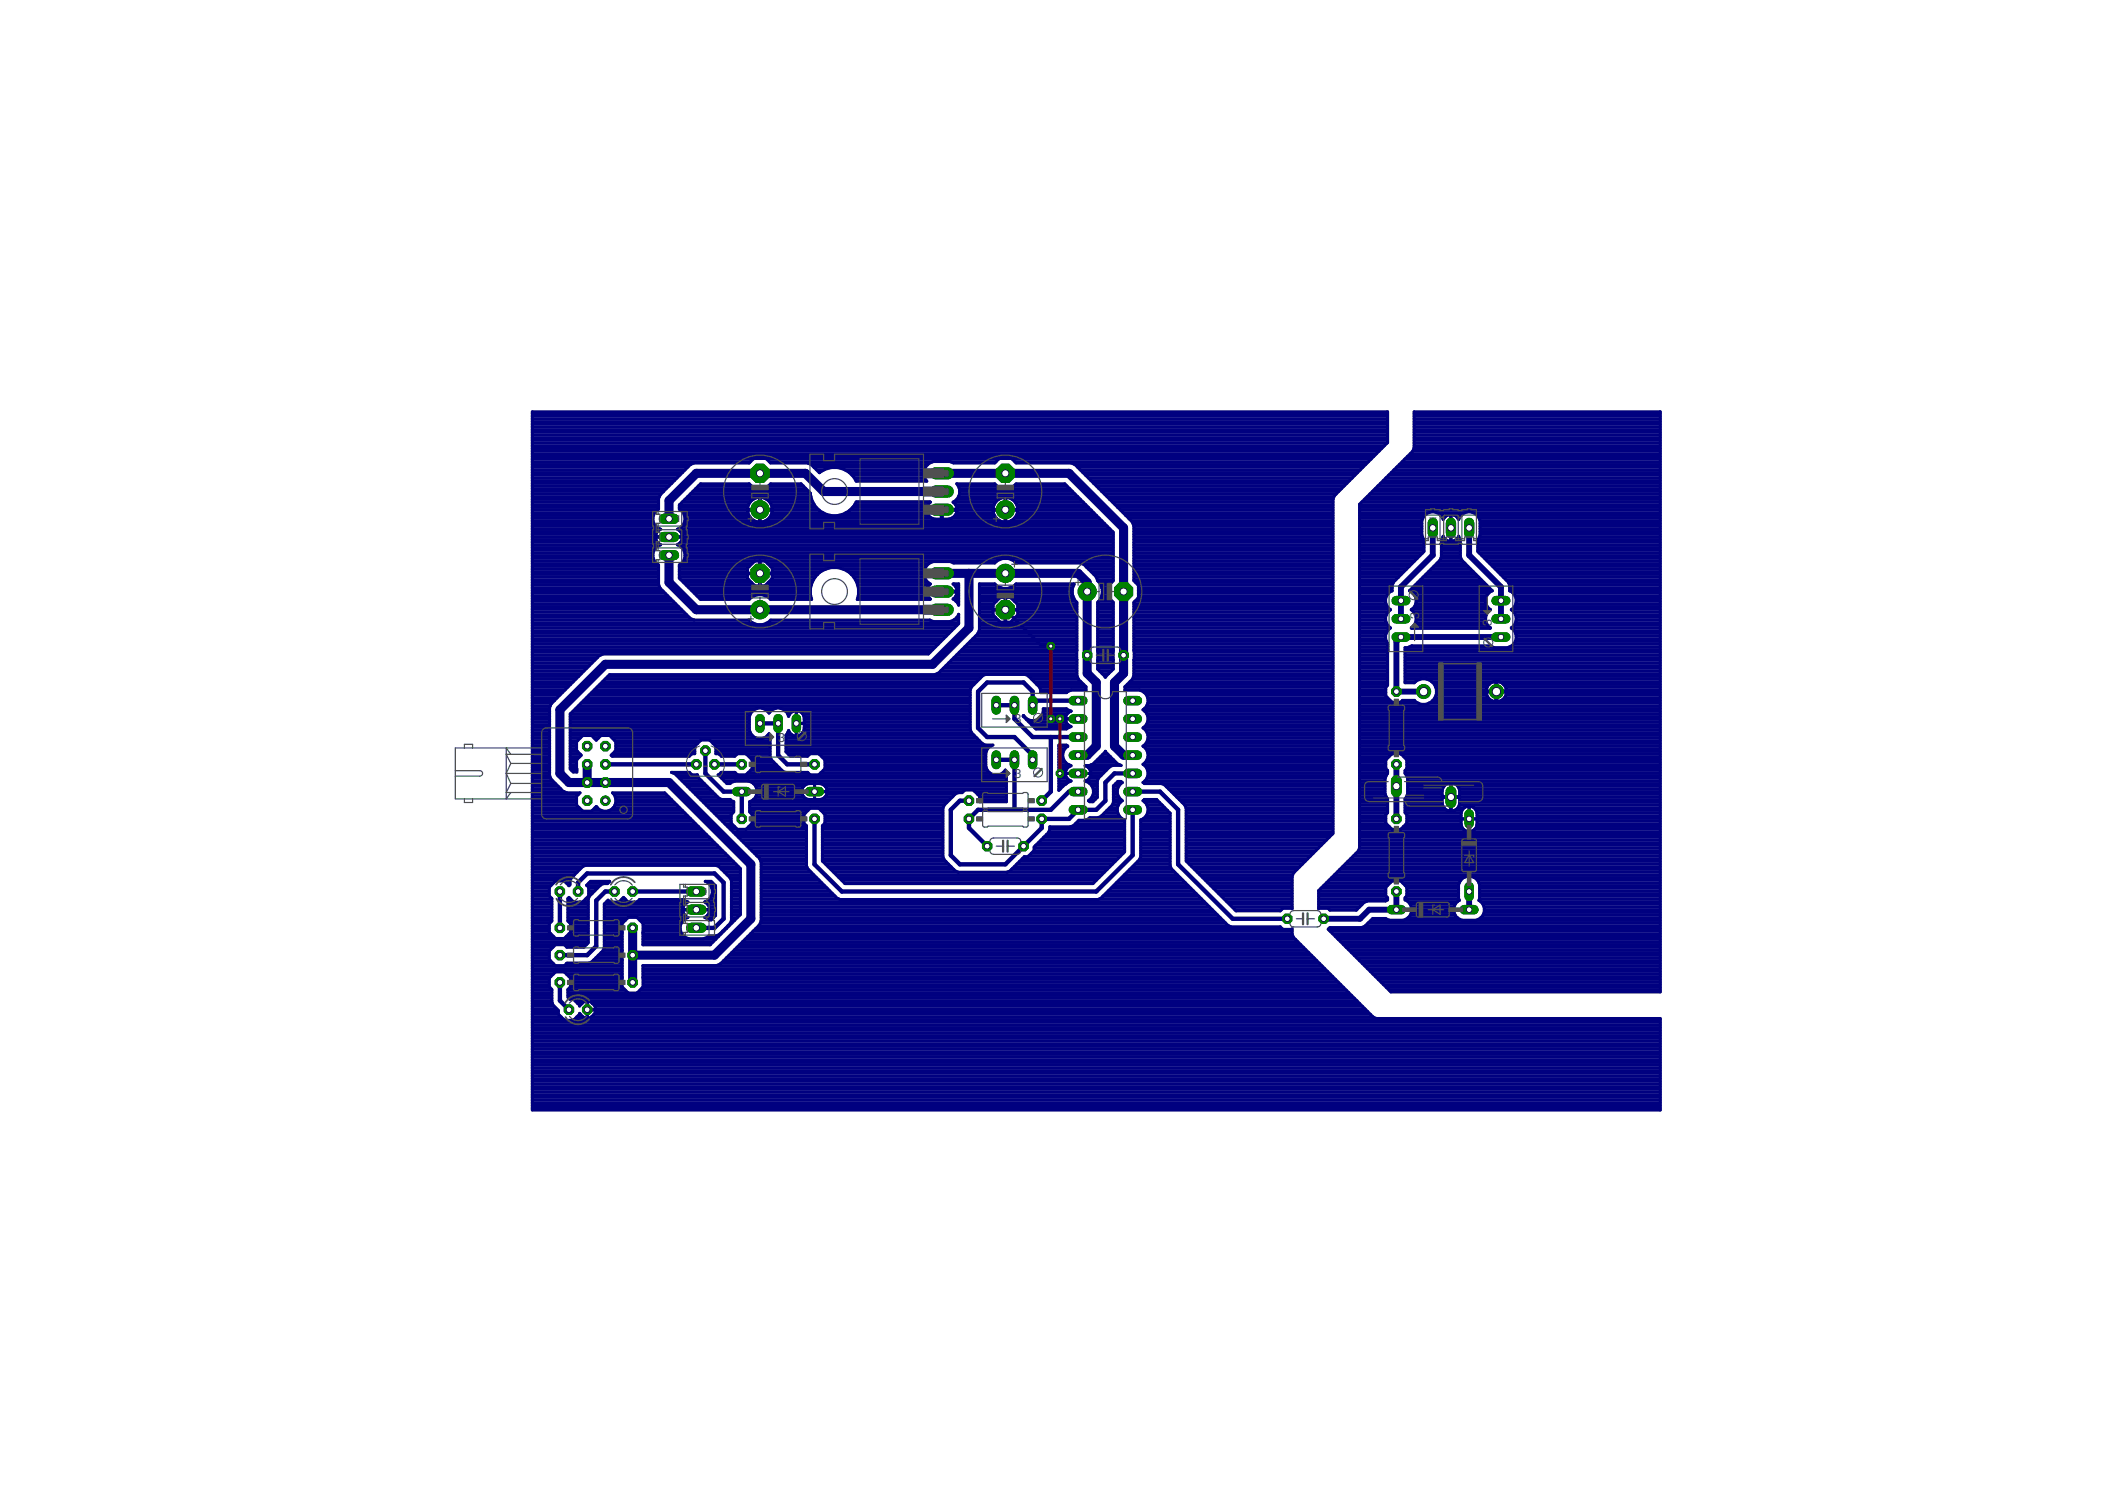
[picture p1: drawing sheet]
<svg xmlns="http://www.w3.org/2000/svg" width="297mm" height="210mm" viewBox="0 0 297 210" stroke-linecap="round" stroke-linejoin="round" font-family="sans-serif">
<defs><g id="words">
<g font-size="1.8" fill="#505050">
<text x="198.2" y="86.4" transform="rotate(-90 198.2 86.4)">3</text>
<text x="208.3" y="87.4" transform="rotate(-90 208.3 87.4)">3</text>
<text x="141.7" y="101">3</text>
<text x="108.7" y="103.6">3</text>
<text x="141.7" y="108.6">3</text>
</g>
<g font-size="1.4" fill="#505050">
<text x="94.4" y="73">1</text>
<text x="200.6" y="72.8" transform="rotate(-90 200.6 72.8)">1</text>
<text x="98.2" y="125">1</text>
</g>
</g></defs>
<path d="M93.4 77.5v3.8l3.8 3.9h34.3M131.5 68.6h-16.5l-2.5-2.5h-15.3l-3.8 3.8v2.6M131.5 66.1h17.8l7.6 7.6v20.3l-1.3 1.3v8.9l1.3 1.3h1.3M131.5 80.1h19.1l1.2 1.2v12.7l1.3 1.3v8.9l-1.3 1.3h-1.2M135.3 80.1v7.6l-5.1 5.1h-45.7l-6.3 6.3v8.9l1.3 1.3h13.9l11.5 11.4v7.6l-5.1 5.1h-11.5M82 106.7v2.6M88.3 129.6v7.6" fill="none" stroke="#000080" stroke-width="1.3"/>
<g fill="none" stroke="#000080" stroke-width=".42">
<path d="M74.3 59.6h119.5M74.3 59.2h119.5M74.3 58.9h119.5M74.3 58.5h119.5M74.3 58.1h119.5M74.3 57.8h119.5M197.5 57.5h34.4v81h-37.7l-8.7-8.7 .2-.3h4.5l.4-.2 1.1-1h1.8l.6 .2h1.9a1.49 1.49 0 0 0 1.1-1.3 1.49 1.49 0 0 0-.9-1.5v-.3l.3-.3v-1.2l-.9-.9h-1.2l-.9 .9v1.2l.3 .3v.3l-.3 .1h-2.6l-.4 .2-1.1 1.1h-3.7l-.2-.2h-1.4v-2.5l5.6-5.5 .2-.5v-48l7.4-7.4 .2-.5zM197.5 59.6h34.4M197.5 59.2h34.4M197.5 58.9h34.4M197.5 58.5h34.4M197.5 58.1h34.4"/>
<path d="M197.5 57.8h34.4M74.3 78h16.9M74.3 75h19.1h-1.9a1.15 1.15 0 0 0 .8 1.1l-.5 .1-.4 .5-.2 .5M74.3 70.1h17.7M74.3 78.4h17.1M74.3 79.8h17.7M74.3 79.5h17.7M74.3 79.1h17.7M74.3 78.7h17.5M74.3 77.6h16.9M74.3 77.2h16.9M74.3 76.9h17.1"/>
<path d="M74.3 76.5h17.3M74.3 76.1h17.9M74.3 75.7h17.5M74.3 75.4h17.3M74.3 74.6h17.3M74.3 74.2h17.5M74.3 73.9h17.8M74.3 73.5h17.3M74.3 73.1h17M74.3 72.7h16.9M74.3 72.4h16.9M74.3 72h17"/>
<path d="M74.3 71.6h17.1M74.3 71.2h17.5M74.3 70.9h17.7M74.3 70.5h17.7M74.3 69.7h17.7M74.3 69.4h17.8M74.3 69h18M74.3 68.6h18.4M74.3 68.2h18.7M74.3 67.9h19.1M74.3 67.5h19.5M74.3 67.1h19.9"/>
<path d="M74.3 66.7h20.3M74.3 66.4h20.6M74.3 66h21M74.3 65.6h21.4M74.3 65.2h21.8M74.3 64.9h22.2M74.3 64.5h30.5M74.3 64.1h30.9M74.3 63.8h117.5M74.3 63.4h117.9M74.3 63h118.3M74.3 62.6h118.7"/>
<path d="M74.3 62.3h119M74.3 61.9h119.4M74.3 61.5h119.5M74.3 61.1h119.5M74.3 60.7h119.5M74.3 60.4h119.5M74.3 60h119.5M91.2 77.2a1.51 1.51 0 0 0 .8 1.7v2.7l.2 .6 4.2 4.2 .5 .2M91.4 71.6l.6-.5v-1.5l.2-.5 4.2-4.2 .5-.2h7.7l.7-.7h1.7l.6 .7h5.2l.5 .2 1.1 1.1a3.3 3.3 0 0 1 5.2 1.2h9.8a1.67 1.67 0 0 1 .9-2.7h2.4l.5 .2h5.7l.7-.7h1.7l.6 .7h7.7l.5 .2 8 8 .2 .5v7.7l.7 .6v1.8l-.7 .6v10.2l-.2 .6-1 1v.5h2a1.5 1.5 0 0 1 1.2 1.2 1.5 1.5 0 0 1-.7 1.5 1.47 1.47 0 0 1 0 2.6 1.47 1.47 0 0 1 0 2.5M91.4 71.6a1.51 1.51 0 0 0 .9 2.3l-.5 .3M91.8 74.2l-.3 .8M94.7 76.1h60.8"/>
<path d="M94.7 73.9h60.3M94.9 79.8h9.5M94.9 79.5h9.5M94.9 79.1h9.7M94.9 70.9h9.5M94.9 70.5h9.6M95 74.2l.2 .3 .1 .5M95 74.2h60.4M95 75.7h60.5M95.1 71.2h11M95.1 78.7h9.9M95.2 76.5h60.3"/>
<path d="M95.2 74.6h60.3M95.2 75.4h60.3M95.3 70.1h9.5M95.3 73.5h59.3M95.4 78.4h43.8M95.4 71.6h9.1M95.5 76.9h60M95.5 73.1h58.7M95.6 72h9M95.6 78h59.9M95.7 77.2a1.51 1.51 0 0 1-.8 1.7v1.9l2.9 2.9h6.8a1.98 1.98 0 0 1 3 0h5.7a3.4 3.4 0 0 1 3.2-4.5 3.4 3.4 0 0 1 3.2 4.5h10.2l-.3-.4-.2-.6M95.7 77.6h59.8"/>
<path d="M95.7 77.2h59.8M95.7 72.7h9.6M95.7 72.4h9.2M95.7 69.7h9.5M96 69.4h17.3M96.4 69h16.8M96.8 68.6h16.1M97.2 68.2h15.3M97.5 67.9h7.4M104.8 70l.5-.4 .8-.1v3.4a1.73 1.73 0 0 1-1.7-1.7h3.4a1.68 1.68 0 0 1-1.6 1.7v-3.4a1.69 1.69 0 0 1 1.6 1.6h-3.4l.1-.5zM105.4 78.4l-1 1v.6h3.4v-.6l-1-1M106.1 70.1h.1"/>
<path d="M106.1 78.4v3.4h-.7l-1-1v-.7h3.4v.7l-1 1h-.6v-3.4M106.1 79.8h.1M106.1 79.5h.1M106.1 79.1h.1M106.1 78.7h.1M106.1 72.7h.1M106.1 72.4h.1M106.1 72h.1M106.1 71.6h.1M106.1 70.9h.1M106.1 70.5h.1M106.1 69.7h.1"/>
<path d="M106.2 71.2h8.2M106.9 72.7h32.7M107.1 69.7h6.2M107.1 64.1h32.3M107.2 78.7h22.5M107.3 67.9h4.9M107.4 72.4h22.7M107.4 64.5h22.9M107.5 70.1h6M107.6 79.1h21.7M107.7 72h8.3M107.7 70.5h6"/>
<path d="M107.8 71.6h7.2M107.8 70.9h6.2M107.8 79.8h6.8M107.8 79.5h7.5M113.3 64.9h16.3M113.6 65.2h15.6M114 65.6h1.1M114.4 66h.1M117 72h12.6M117.8 79.5h11.3M118 65.6h11.1M118.1 71.6h11.4"/>
<path d="M118.4 79.8h10.6M118.6 66h10.4M118.7 71.2h12.7M119 66.4h10M119.1 70.9h10.3M119.3 66.7h9.9M119.3 70.5h10.3M119.5 67.1h9.8M129.4 70.9v.2h2v1.4a2.11 2.11 0 0 1-1.4-.2l-.4-.4-.2-.6h4.2a1.3 1.3 0 0 1-1.1 1.2h-.9v-1.4h2v-.2M129.9 70.1l-.3 .4-.2 .4M129.9 70.1h-10.3a3.4 3.4 0 0 1-3.7 1.9 3.4 3.4 0 0 1-2.7-3.1l-1.3-1.3h-4.3l-.6 .6h-1.7l-.7-.6h-6.8l-2.9 2.9v.6a1.51 1.51 0 0 1 .8 1.5 1.51 1.51 0 0 1-1.1 1.3l.4 .3M131.4 72.4h.2"/>
<path d="M131.4 72h.2M131.4 71.6h.2M131.6 71.2h8.8M132.8 64.5h6.3M132.9 72.4h6.2M133.1 70.1h6M133.4 72h5.5M133.4 70.5h5.4M133.6 71.6h5.1M133.6 70.9h5.1M133.6 69.7h5.9M133.8 67.9h5.4"/>
<path d="M133.8 69.4h16.7M134 68.2h15.4M134 69v-.7l-.4-.7h5.3l.7 .6h1.7l.6-.6h6.8l6.8 6.7v6.8l-.7 .6M134 69l-.2 .6-.7 .5 .2 .2 .3 .6M134 69h16.1M134 68.6h15.8M139.1 70l.5-.4 .8-.1v3.4a1.69 1.69 0 0 1-1.7-1.7h3.4a1.73 1.73 0 0 1-1.6 1.7v-3.4a1.68 1.68 0 0 1 1.6 1.6h-3.4l.1-.5zM140 78l-.8 .3-.3 .3h-5.7l-.5-.2h-2.4a1.67 1.67 0 0 0-1.3 1.4 1.67 1.67 0 0 0 .9 1.8l-.4 .5M140.4 70.1h.1M140.4 72.7h.1M140.4 72.4h.1M140.4 72h.1"/>
<path d="M140.4 71.6h.1M140.4 70.9h.1M140.4 70.5h.1M140.4 69.7h.1M140.5 71.2h11.9M140.8 78l.8 .3 .3 .3h9l.5 .2 1.7 1.7 .2 .6a2.07 2.07 0 0 1 0 3v9.4l1.1 1.1 1.1-1.1v-9.4l-.7-.6v-1.8M141.2 72.7h12.7M141.4 69.7h9.5M141.4 64.1h50.1M141.6 67.9h7.4M141.6 78.4h13.9M141.7 72.4h11.8"/>
<path d="M141.7 64.5h49.4M141.8 70.1h9.5M141.9 72h11.2M142 70.5h9.6M142.1 71.6h10.6M142.1 70.9h9.9M150.1 64.9h40.6M150.5 65.2h39.8M150.9 65.6h39.1M151.1 78.7h4.4M151.2 66h38.4M151.6 66.4h37.6"/>
<path d="M151.6 79.1h3.9M151.8 79.2v.1M152 66.7h36.8M152 79.5h3.5M152.3 67.1h36.2M152.4 79.8h3.1M152.7 67.5h35.4M153.1 67.9h34.6M153.5 68.2h33.8M153.8 68.6h33.2M154.2 69h32.4M154.6 69.4h31.7"/>
<path d="M155 69.7h31.2M155.3 70.1h30.9M155.5 75h-62h1.8l-.2 .6-.5 .5 .4 .1 .4 .5 .3 .5M155.7 70.5h30.5M156.1 70.9h30.1M156.5 71.2h29.7M156.8 71.6h29.4M157.2 72h29M157.6 72.4h28.6M158 72.7h28.2M158.2 73.1h28M158.3 78h27.9"/>
<path d="M158.3 75h27.9M158.3 78.4h27.9M158.3 79.8h27.9M158.3 79.5h27.9M158.3 79.1h27.9M158.3 78.7h27.9M158.3 77.6h27.9M158.3 77.2h27.9M158.3 76.9h27.9M158.3 76.5h27.9M158.3 76.1h27.9M158.3 75.7h27.9"/>
<path d="M158.3 75.4h27.9M158.3 74.6h27.9M158.3 74.2h27.9M158.3 73.9h27.9M158.3 73.5h27.9M189.9 78h8M189.9 75h8.7M189.9 78.4h7.6M189.9 79.8h6.1M189.9 79.5h6.5M189.9 79.1h6.9M189.9 78.7h7.3"/>
<path d="M189.9 77.6h8.4M189.9 77.2h8.8M189.9 76.9h9M189.9 76.5h9M189.9 76.1h9M189.9 75.7h9M189.9 75.4h8.9M189.9 74.6h8.7M189.9 74.2h8.7M189.9 73.9h8.7M189.9 73.5h8.7M189.9 73.1h8.7"/>
<path d="M189.9 72.7h8.7M189.9 72.4h8.8M189.9 72h9.1M189.9 71.6h9.6M189.9 71.2h42M189.9 70.9h42M189.9 70.5h42M190.2 70.1h41.7M190.6 69.7h41.3M190.9 69.4h41M191.3 69h40.6M191.7 68.6h40.2"/>
<path d="M192.1 68.2h39.8M192.4 67.9h39.5M192.8 67.5h39.1M193.2 67.1h38.7M193.5 66.7h38.4M193.9 66.4h38M194.3 66h37.6M194.7 65.6h37.2M195.1 65.2h36.8M195.4 64.9h36.5M195.8 64.5h36.1M196.2 64.1h35.7"/>
<path d="M196.6 63.8h35.3M196.9 63.4h35M197.3 63h34.6M197.5 62.6h34.4M197.5 62.3h34.4M197.5 61.9h34.4M197.5 61.5h34.4M197.5 61.1h34.4M197.5 60.7h34.4M197.5 60.4h34.4M197.5 60h34.4M198.6 72.7a1.54 1.54 0 0 1 1.4-1.2 1.54 1.54 0 0 1 1.5 1.1 1.08 1.08 0 0 1 1.1-.7v1.8l.1-1.8a1.18 1.18 0 0 1 1 .7 1.54 1.54 0 0 1 1.6-1.1 1.54 1.54 0 0 1 1.4 1.2"/>
<path d="M198.6 72.7v2l.3 .7v1.6l-4.3 4.3-.2 .4M199.5 79.8h6.2M199.9 79.5h5.5M200.2 79.1h4.8M200.6 78.7h4M200.7 71.6h3.9M201 78.4h3.3M201.2 78h2.8M201.2 72h.9M201.3 77.6h2.6M201.3 77.2h2.6M201.3 76.9h2.6"/>
<path d="M201.3 76.5h2.6M201.3 76.1h2.6M201.3 75.7h2.6M201.3 75.4h.6M201.5 72.4h.2M201.5 75h.1M202.6 75h.1M202.6 75.4h.1M202.6 74.6h.1M202.6 74.2h.1M202.6 73.9h.1M202.6 73.5h.1"/>
<path d="M202.6 73.1h.1M202.6 72.7h.1M202.6 72.4h.1M202.6 72h.1M203.2 72h.8M203.3 75.4h.6M203.6 72.4h.2M203.7 75h.1M205.7 71.6h26.2M206.3 72h25.6M206.4 76.9h25.5M206.4 76.5h25.5"/>
<path d="M206.4 76.1h25.5M206.4 75.7h25.5M206.4 75.4h25.5M206.5 72.4h25.4M206.6 77.2h25.3M206.6 75h25.3M206.7 72.7v2l-.3 .7v1.6l4.2 4.3 .2 .4M206.7 74.6h25.2M206.7 74.2h25.2M206.7 73.9h25.2M206.7 73.5h25.2M206.7 73.1h25.2"/>
<path d="M206.7 72.7h25.2M206.9 77.6h25M207.3 78h24.6M207.7 78.4h24.2M208.1 78.7h23.8M208.4 79.1h23.5M208.8 79.5h23.1M209.2 79.8h22.7M74.3 86.6h30.3a1.98 1.98 0 0 0 3 0h22.3l.4 .2h2.4l.6-.2 .5-.5 .1-.3v1.3l-4.3 4.2h-45.4l-.5 .2-6.7 6.8-.2 .5v9.5M74.3 97.8h3.1M74.3 99.7h2.5M74.3 99.3h2.5"/>
<path d="M74.3 99h2.5M74.3 98.6h2.6M74.3 98.2h2.8M74.3 97.5h3.5M74.3 97.1h3.9M74.3 96.7h4.2M74.3 96.3h4.6M74.3 95.9h5M74.3 95.6h5.4M74.3 95.2h5.8M74.3 94.8h6.1M74.3 94.5h6.5"/>
<path d="M74.3 94.1h6.9M74.3 93.7h7.3M74.3 93.3h7.6M74.3 93h8M74.3 92.6h8.4M74.3 92.2h8.8M74.3 91.8h9.1M74.3 91.5h9.6M74.3 91.1h55.6M74.3 90.7h56M74.3 90.3h56.3M74.3 90h56.7"/>
<path d="M74.3 89.6h57.1M74.3 89.2h57.5M74.3 88.8h57.8M74.3 88.5h58.2M74.3 88.1h58.6M74.3 87.7h59M74.3 87.3h59.3M74.3 87h30.8M74.3 86.2h21.9M74.3 85.9h21.6M74.3 85.5h21.2M74.3 85.1h20.8"/>
<path d="M74.3 84.7h20.4M74.3 84.3h20.1M74.3 84h19.7M74.3 83.6h19.3M74.3 83.2h19M74.3 82.8h18.6M74.3 82.5h18.2M74.3 82.1h17.9M74.3 81.7h17.7M74.3 81.3h17.7M74.3 81h17.7M74.3 80.6h17.7"/>
<path d="M74.3 80.2h17.7M79.6 99.7v7.7l.5 .4h.5l-.1-1.7 .7-.6-.7-.7v-1.2l.9-.9M79.7 99.7h25.1M80 99.3h25.1M80.4 99h25.3M80.8 98.6h54.7M81.2 98.2h54.3M81.5 97.8h54M81.9 97.5h53.6M82.3 97.1h53.2M82.7 96.7h52.8M83 96.3h52.5"/>
<path d="M83.4 95.9h52.2M83.8 95.6h52.2M84.2 95.2h52.2M84.5 94.8h52.3M84.9 94.5h52.2M94.9 80.6h9.5M94.9 80.2h9.5M95.1 81h9.5M95.5 81.3h9.4M95.8 81.7h9.5M96.2 82.1h17M96.6 82.5h16.6"/>
<path d="M97 82.8h16.2M97.3 83.2h8M97.7 83.6h7M106.1 81.7h.1M106.1 81.3h.1M106.1 81h.1M106.1 80.6h.1M106.1 80.2h.1M106.6 99h1.6M106.9 83.2h6.3M106.9 81.7h6.4M107.2 99.3h.4"/>
<path d="M107.2 87h26.7M107.3 81.3h6.1M107.5 83.6h5.8M107.7 81h5.9M107.8 80.6h6M107.8 80.2h6.4M109.1 99h26.4M109.7 99.3h1.1M110 99.7h.3M110.8 99.3h.3h.5M110.8 99.3l-.5 .3-.2 .5a1.49 1.49 0 0 0-1.2-1.2 1.49 1.49 0 0 0-1.5 .7 1.5 1.5 0 0 0-1.5-.7 1.5 1.5 0 0 0-1.3 1.2M111.2 99.3v3.5"/>
<path d="M111.2 99.7h.1M111.2 99.3h.1M111.6 99.3h23.9M111.6 99.3l.3 .2 .3 .4 .1 2M112.1 99.7h23.4M118.9 80.2h10.1M119.2 80.6h9.9M119.5 81h9.8M119.7 81.3h9.9M119.7 83.6h10.1M119.8 81.7h9.9M119.8 83.2h9.7"/>
<path d="M119.9 82.1h9.6M119.9 82.8h9.5M119.9 82.5h9.5M129.4 82.7h.1M129.5 82.1l-.1 .4h2v.2h-2M130.9 94.1h19.5M131.4 93.7h19M131.6 82.5h2v-.4l-.5-.5 .8-.1v3l-.1-.3-.7-.5 .1-.1a1.19 1.19 0 0 0 .4-.9h-2zM131.7 93.3h18.7M132.1 93h18.3M132.5 92.6h17.9M132.9 92.2h17.5"/>
<path d="M133.2 86.6h.7M133.2 83.6h.7M133.2 91.8h17.2M133.3 81.7h.6M133.5 84h.4M133.5 83.2h.4M133.5 82.1h.4M133.6 91.5h16.8M133.6 86.2h.3M133.6 82.8h.3M133.6 82.7h.1M133.6 82.5h.3"/>
<path d="M133.8 84.3h.1M133.9 85.9h.1M134 91.1h16.4M134.4 90.7h16M134.7 90.3h15.7M135.1 90h15.3M135.5 89.6h14.9M135.8 89.2h14.6M136.2 88.8h14.2M136.6 88.5h13.8M136.7 88.1h13.7M136.8 86.6h2.6"/>
<path d="M136.8 87.7h13.6M136.8 87.3h13.6M136.8 87h13.6M136.8 86.2h2.2M136.8 85.9h1.9M136.8 85.5h1.9M136.8 85.1h1.9M136.8 84.7h1.9M136.8 84.3h2M136.8 84h2.3M136.8 83.6h2.7M136.8 83.2h13"/>
<path d="M136.8 82.8h13M136.8 82.5h13M136.8 82.1h3M136.8 81.7h2.3M138.7 84.4l1-1h.7v3.5h-.7l-1-1v-.7h3.4v.7l-1 1h-.6v-3.5h.6l1 1v.7h-3.4zM140.4 86.6h.1M140.4 86.2h.1M140.4 85.9h.1M140.4 85.5h.1M140.4 85.1h.1M140.4 84.7h.1M140.4 84.3h.1"/>
<path d="M140.4 84h.1M140.4 83.6h.1M140.4 85.2l5.1 5h1.2M141 82.1h8.8M141.3 83.6h8.7M141.4 86.6h9M141.7 84h8.5M141.7 81.7h8.2M141.8 86.2h8.6M142 84.3h8.4M142.1 85.9h8.3M142.1 85.5h8.3"/>
<path d="M142.1 85.1h8.3M142.1 84.7h8.3M142.9 99.9a1.49 1.49 0 0 0 1.8 .7 1.49 1.49 0 0 0 1-1.6h3.2l.7 .3a1.13 1.13 0 0 0-.8 1.1 1.13 1.13 0 0 0 .8 1.1l-.7 .3h-4.2l-1.8-1.8zM143.7 94.5h6.7M144 94.8h6.6M144.4 95.2h6.5M144.8 95.6h6.5M145.2 95.9l.1 .5v.3h3.6l.7-.3h2.1v-.5l-1.1-1-.2-.6v-10.2a2.1 2.1 0 0 1-.4-2.6h-8.1a1.98 1.98 0 0 1-3 0h-2.1v6.5l-.3 .5-5.4 5.5-.6 .2h-45.4l-5.5 5.5M145.2 95.9l-1.6-1.5-.4-.2h-5.6l-.4 .2-1.5 1.5-.2 .5v5.5a5.1 5.1 0 0 0 2.1 2.2h1.1l-.4 .1M145.2 95.9h6.5M145.3 96.3h6.4M145.3 96.7h3.7"/>
<path d="M145.6 99.7h3.4M145.7 99.3h3.9M152.8 80.2h2.7M153.1 80.6h2.4M153.2 81h2.3M153.3 90.9h.1M153.3 86.6h2.2M153.3 93.3h2.2M153.3 93h2.2M153.3 92.6h2.2M153.3 92.2h2.2M153.3 90.7h2.2"/>
<path d="M153.3 90.3h2.2M153.3 90h2.2M153.3 89.6h2.2M153.3 89.2h2.2M153.3 88.8h2.2M153.3 88.5h2.2M153.3 88.1h2.2M153.3 87.7h2.2M153.3 87.3h2.2M153.3 87h2.2M153.3 86.2h2.2M153.3 85.9h2.2"/>
<path d="M153.3 85.5h2.2M153.3 85.1h2.2M153.3 84.7h2.2M153.3 84.3h2.2M153.3 92.1h.1M153.3 91.8h2.1M153.3 91.5h2.1M153.3 91.1h2.1M153.4 84h1.9M153.5 81.3h1.7M153.5 93.7h1.7M153.7 83.6h1.2"/>
<path d="M153.7 81.7h1.2M153.8 83.2h1M153.9 82.1h.9M153.9 94.1h.9M153.9 82.8h.9M153.9 82.5h.9M154.3 94.5h.2M157.1 96.3h29.1M157.1 95.9h29.1M157.4 95.6h28.8M157.8 95.2h28.4M158.2 94.8h28"/>
<path d="M158.3 94.5h27.9M158.3 86.6h27.9M158.3 94.1h27.9M158.3 93.7h27.9M158.3 93.3h27.9M158.3 93h27.9M158.3 92.6h27.9M158.3 92.2h27.9M158.3 90.7h27.9M158.3 90.3h27.9M158.3 90h27.9M158.3 89.6h27.9"/>
<path d="M158.3 89.2h27.9M158.3 88.8h27.9M158.3 88.5h27.9M158.3 88.1h27.9M158.3 87.7h27.9M158.3 87.3h27.9M158.3 87h27.9M158.3 86.2h27.9M158.3 85.9h27.9M158.3 85.5h27.9M158.3 85.1h27.9M158.3 84.7h27.9"/>
<path d="M158.3 84.3h27.9M158.3 81h27.9M158.3 80.6h27.9M158.3 80.2h27.9M158.4 91.8h27.8M158.4 91.5h27.8M158.4 91.1h27.8M158.5 84h27.7M158.6 81.3h27.6M158.9 83.6h27.3M159 81.7h27.2M159 83.2h27.2"/>
<path d="M159 82.8h27.2M159 82.5h27.2M159 82.1h27.2M159.8 96.7h26.4M159.8 99h26.4M159.9 99.3h26.3M160.1 97.1h26.1M160.1 98.6h26.1M160.1 99.7h26.1M160.3 97.5h25.9M160.3 98.2h25.9M160.3 97.8h25.9"/>
<path d="M189.9 97.8h4.3M189.9 86.6h3.6M189.9 99.7h42M189.9 99.3h42M189.9 99h42M189.9 98.6h42M189.9 98.2h8.2M189.9 97.5h3.9M189.9 97.1h3.6M189.9 96.7h3.6M189.9 96.3h3.6M189.9 95.9h3.6"/>
<path d="M189.9 95.6h3.9M189.9 95.2h3.9M189.9 94.8h3.9M189.9 94.5h3.9M189.9 94.1h3.9M189.9 93.7h3.9M189.9 93.3h3.9M189.9 93h3.9M189.9 92.6h3.9M189.9 92.2h3.9M189.9 91.8h3.9M189.9 91.5h3.9"/>
<path d="M189.9 91.1h3.9M189.9 90.7h3.9M189.9 90.3h3.9M189.9 90h3.9M189.9 89.6h3.7M189.9 89.2h3.6M189.9 88.8h3.6M189.9 88.5h3.7M189.9 88.1h3.9M189.9 87.7h4.2M189.9 87.3h3.9M189.9 87h3.7"/>
<path d="M189.9 86.2h3.6M189.9 85.9h3.7M189.9 85.5h3.9M189.9 85.1h4.2M189.9 84.7h3.8M189.9 84.3h3.7M189.9 84h3.6M189.9 83.6h3.6M189.9 83.2h3.8M189.9 82.8h4M189.9 82.5h4.5M189.9 82.1h4.5"/>
<path d="M189.9 81.7h4.5M189.9 81.3h4.7M189.9 81h5M189.9 80.6h5.4M189.9 80.2h5.8M193.5 83.6a1.49 1.49 0 0 0 .7 1.6 1.49 1.49 0 0 0 0 2.5h-.1M194.1 87.7a1.49 1.49 0 0 0-.3 2.2v5.8l-.3 .3v1.2l.9 .9h1.2l.3-.3M194.4 81.7v.8l-.3 .1-.4 .5-.2 .5M195.8 97.8h1.7M196.2 95.2h1.5M196.2 94.8h2.2M196.2 94.5h35.7"/>
<path d="M196.2 94.1h35.7M196.2 93.7h35.7M196.2 93.3h35.7M196.2 93h35.7M196.2 92.6h35.7M196.2 92.2h35.7M196.2 91.8h35.7M196.2 91.5h35.7M196.2 91.1h35.7M196.2 90.7h35.7M196.8 90.3h11.6M196.9 82.5h11.5"/>
<path d="M197.1 87.7h11M197.2 85.1h10.9M197.3 82.1h10.7M197.3 82.8h10.6M197.4 85.5h10.4M197.5 87.3h10.3M197.5 84.7h10.2M197.6 83.2h10M197.6 81.7h10M197.7 85.9h9.9M197.7 87h9.9M197.7 84.3h9.8"/>
<path d="M197.8 83.6a1.41 1.41 0 0 1-.7 1.6 1.49 1.49 0 0 1 0 2.5h11M197.8 83.6a1.52 1.52 0 0 0-1-1.1l4.3-4.3 .2-.4v-2.4l.2-.5a1.15 1.15 0 0 0 1.1 .7v-1.9v1.9a1.15 1.15 0 0 0 1.1-.7l.2 .5v2.4l.2 .4 4.3 4.3a1.52 1.52 0 0 0-.9 1.1M197.8 86.6h9.7M197.8 86.2h9.7M197.8 84h9.7M197.8 83.6h9.7M198 81.3h9.2M198.4 81h8.5M198.7 80.6h7.8M199.1 80.2h7M199.2 94.8h32.7M199.5 98.2h32.4"/>
<path d="M199.9 95.2h8.7M200.1 97.8h8.2M200.3 95.6h7.7M200.4 97.5h7.4M200.5 95.9h7.2M200.5 97.1h7.1M200.6 96.7h6.9M200.6 96.3h7M207.5 83.6a1.41 1.41 0 0 0 .7 1.6 1.49 1.49 0 0 0 0 2.5h-.1M207.5 96.5h2.9M207.5 96.5a1.41 1.41 0 0 1 1.4-1.3v2.8a1.45 1.45 0 0 1-1.4-1.3M207.5 96.5h.1"/>
<path d="M207.5 96.7h.1M207.5 96.7h2.9M208.9 97.8h.2M208.9 97.5h.2M208.9 97.1h.2M208.9 96.7h.2M208.9 96.3h.2M208.9 95.9h.2M208.9 95.6h.2M208.9 95.2h.2M209.3 95.2h22.6M209.6 80.2h22.3"/>
<path d="M209.7 97.8h22.2M210 80.6h21.9M210 95.6h21.9M210.1 97.5h21.8M210.2 95.9h21.7M210.3 97.1h21.6M210.3 81h21.6M210.4 96.3h21.5M210.4 96.5a1.41 1.41 0 0 0-1.3-1.3v2.8a1.45 1.45 0 0 0 1.3-1.3M210.4 96.5h.1M210.4 96.7h.1M210.4 96.7h21.5"/>
<path d="M210.7 81.3h21.2M210.8 90.3h21.1M210.8 81.7v.8l.3 .1 .4 .5 .2 .5M210.8 82.5h21.1M210.8 82.1h21.1M210.8 81.7h21.1M211.1 87.7a1.51 1.51 0 0 1 .6 1.6 1.51 1.51 0 0 1-1.1 1.1h-1.9l-.6-.2h-10.9l-.6 .2h-.4v5h1.3a1.8 1.8 0 0 1 2.6-.1 1.8 1.8 0 0 1 0 2.6 1.8 1.8 0 0 1-2.6-.1M211.1 87.7h20.8M211.1 85.1h20.8M211.3 82.8h20.6M211.3 90h20.6M211.4 85.5h20.5"/>
<path d="M211.4 87.3h20.5M211.5 88.1h20.4M211.5 84.7h20.4M211.6 83.2h20.3M211.6 89.6h20.3M211.6 87h20.3M211.6 85.9h20.3M211.6 88.5h20.3M211.7 84.3h20.2M211.7 83.6a1.41 1.41 0 0 1-.6 1.6 1.49 1.49 0 0 1 0 2.5M211.7 86.6h20.2M211.7 89.2h20.2"/>
<path d="M211.7 88.8h20.2M211.7 86.2h20.2M211.7 84h20.2M211.7 83.6h20.2M74.3 102.7h2.5M74.3 109.4h3.3M74.3 109.1h2.9M74.3 110.6h4.5M74.3 119.9h27.7M74.3 119.5h27.3M74.3 119.2h27M74.3 118.8h26.6"/>
<path d="M74.3 118.4h26.2M74.3 118h25.9M74.3 117.7h25.5M74.3 117.3h25.1M74.3 116.9h24.7M74.3 116.5h24.4M74.3 116.2h24M74.3 115.8h23.6M74.3 115.4h23.2M74.3 115.1h22.9M74.3 114.7h22.5M74.3 114.3h22.1"/>
<path d="M74.3 113.9h21.7M74.3 113.6h21.4M74.3 113.2h7M74.3 112.8h6.6M74.3 112.4h6.2M74.3 112.1h6.2M74.3 111.7h6.2M74.3 111.3h6.2M74.3 110.9h6.5M74.3 110.2h4M74.3 109.8h3.6M74.3 108.7h2.6"/>
<path d="M74.3 108.3h2.5M74.3 107.9h2.5M74.3 107.6h2.5M74.3 107.2h2.5M74.3 106.8h2.5M74.3 106.4h2.5M74.3 106.1h2.5M74.3 105.7h2.5M74.3 105.3h2.5M74.3 104.9h2.5M74.3 104.6h2.5M74.3 104.2h2.5"/>
<path d="M74.3 103.8h2.5M74.3 103.4h2.5M74.3 103.1h2.5M74.3 102.3h2.5M74.3 101.9h2.5M74.3 101.6h2.5M74.3 101.2h2.5M74.3 100.8h2.5M74.3 100.5h2.5M74.3 100.1h2.5M76.8 108.3l.2 .5 1.6 1.7 .6 .2h1.8l-.5 .5v1.2l.9 .9h1.2l.7-.7a1.49 1.49 0 0 0 2.2 .4 1.49 1.49 0 0 0 0-2.3h7.3l10.6 10.6v6.4l-4.2 4.3h-9.4v-3l-.8-.9h-1.3l-.8 .9v8.8l.8 .9h1.3l.8-.9v-2.9h10.3l.5-.3 5.5-5.5 .2-.5v-8.2l-.2-.5-11.8-11.8-.5-.2h2.5l.3 .3h.8l.2 .4 2.8 2.9 .4 .2h1.2l.5 .3v1.4l-.4 .3v1.3l.9 .8h1.2l.9-.8v-1.3l-.4-.3v-1.4a1.49 1.49 0 0 0 1-1.5 1.49 1.49 0 0 0-1.2-1.4M79.6 102.7h25.5"/>
<path d="M79.6 107.2h.9M79.6 106.8h.9M79.6 106.4h.9M79.6 106.1h1M79.6 105.7h1.4M79.6 105.3h1.4M79.6 104.9h1.1M79.6 104.6h.9M79.6 104.2h.9M79.6 103.8h.9M79.6 103.4h1.1M79.6 103.1h1.4"/>
<path d="M79.6 102.3h25.2M79.6 101.9h25M79.6 101.6h25M79.6 101.2h25M79.6 100.8h25M79.6 100.5h25M79.6 100.1h25M79.8 107.6h.8M82.6 102.7l.7 .7 .6-.7M82.7 113.2h1.3M83 103.1h.6M83.1 112.8h.3"/>
<path d="M85.1 113.2h10.2M85.2 102.7l.8 .9v1.2l-.7 .7 .2 .1h10.8l.3-.3h.4v-1.1l.9-.8h1.2l.9 .8M85.5 105.3h11.1M85.5 103.1h20.1M85.6 112.8h9.3M85.7 110.9h7.3M85.9 112.4h8.6M85.9 104.9h11.1M85.9 103.4h11.9M85.9 111.3h7.5M86 112.1h8.1M86 111.7h7.8"/>
<path d="M86 104.6h11M86 104.2h11.1M86 103.8h11.4M94 107.9h2.4M94.5 108.3h2.9M94.9 108.7h2.7M95.2 109.1h2.8M95.6 109.4h2.8M96 109.8h2.7M96.4 110.2h2.7M96.8 110.6h2.7M97.1 110.9h2.7"/>
<path d="M97.5 111.3h2.7M97.9 111.7h4.1M98.3 112.1h4.2M98.6 112.4h3.9M99 112.8h3.5M99.2 103.4h8.3M99.4 113.2h3.1M99.6 103.8h7.9M99.8 113.6h2.5M99.9 104.2h7.6M100 104.2v1.1h.4l.3 .3h1.9l.4-.3h1.2l.9 .8v1.3l-.9 .8h-1.2l-.4-.3h-1.9l-.4 .3 1.2 1.2h.5l.6-.3M100 104.9h7.5"/>
<path d="M100 104.6h7.5M100.1 113.9h2M100.4 108.3h40.1M100.4 105.3h2.5M100.5 114.3h1.6M100.6 107.9h2.1M100.8 108.7h39.7M100.9 114.7h1.2M101.1 109.1h39.4M101.2 115.1h1M101.6 115.4h1M102 115.8h1"/>
<path d="M102.4 116.2h10.2M102.7 116.5h9.9M103.1 116.9h9.5M103.5 117.3h9.1M103.9 117.7h8.7M104.2 115.8h8.4M104.2 118h8.4M104.2 105.3h3.3M104.5 107.9h8.4M104.6 115.4h8M104.6 118.4h8M104.6 105.7h2.9"/>
<path d="M104.6 100.1v1.9a1.5 1.5 0 0 0 1.3 1.2 1.5 1.5 0 0 0 1.5-.7l.1 .2v3M104.7 113.2h8.1M104.7 112.8h27M104.7 112.4h27.2M104.7 112.1h27.5M104.8 107.6h4.4M104.9 113.6h7.6M105 115.1h7.4M105 118.8h7.6M105 106.1h2.7M105.1 114.7h7.2M105.1 114.3h7.2"/>
<path d="M105.1 113.9h7.2M105.1 107.2h3.7M105.1 106.8h3.3M105.1 106.4h3M105.2 111.7h27.4M105.2 109.4h7.7M105.4 119.2h7.2M105.5 111.3h6.8M105.5 109.8h6.7M105.7 110.9h6.3M105.7 110.2h6.3M105.7 110.6h28.8"/>
<path d="M105.7 119.5h6.9M106.1 119.9h6.5M106.6 103.1h.9M107.2 102.7h.3M109.8 102.7h.9M109.8 104.9h28M109.8 104.6h28.1M109.8 104.2h28.5M109.8 103.8h27.4M109.8 103.4h27M109.8 103.1h26.6M110 102.3h.3"/>
<path d="M110.1 105.3h3M111.2 102.7h.1M111.2 101h1.1M111.2 102.3h.1M111.2 101.9h.1M111.2 101.6h.1M111.2 101.2h.1M111.2 100.8h.1M111.2 100.5h.1M111.2 100.1h.1M111.7 102.7h24.4M112.1 102.3h23.6"/>
<path d="M112.2 109.8a1.11 1.11 0 0 0-.2 1.2 1.11 1.11 0 0 0 1 .7h1.5a1.12 1.12 0 0 0 .9-.7 1.12 1.12 0 0 0-.1-1.2M112.2 109.8l.4-.3 .4-.1 1.7 .1 .6 .3M112.3 101.9a1.11 1.11 0 0 1-1.1 .9 1.11 1.11 0 0 1-1.1-.8l-.3 .7v2.3l.6 .6h2.4l.3-.3h1.2l.9 .8v1.3l-.9 .8h-1.2l-.3-.3h-3.1l-.4-.2-1.6-1.6-.2-.4M112.3 101.9h23.2M112.3 100.1h23.2M112.3 101.6h23.2M112.3 101.2h23.2M112.3 100.8h23.2M112.3 100.5h23.2M113.7 109.4v2.3M113.7 111.3h.1M113.7 110.9h.1"/>
<path d="M113.7 110.2h.1M113.7 109.8h.1M114.4 105.3h23.3M114.5 109.4h26M114.6 107.9h23.6M114.7 113.2h17M114.8 105.7h22.9M114.9 119.9h16.9M114.9 119.5h16.8M114.9 119.2h16.8M114.9 118.8h16.8M114.9 118.4h16.8"/>
<path d="M114.9 118h16.8M114.9 117.7h16.8M114.9 117.3h16.8M114.9 116.9h16.8M114.9 116.5h16.8M114.9 116.2h16.8M114.9 115.8h16.8M114.9 115.4h16.8M115 107.6h22.9M115 113.6h16.7M115.1 115.1h16.6M115.1 106.1h22.6"/>
<path d="M115.2 114.7h16.5M115.2 114.3h16.5M115.2 113.9h16.5M115.2 111.3h17.8M115.2 107.2h22.5M115.2 106.8h22.5M115.2 106.4h22.5M115.3 109.8h25.2M115.4 110.9h17.9M115.5 110.2h25M136.1 110.6h4.4M136.5 110.9h4"/>
<path d="M136.8 111.7h3.7M136.8 111.3h3.7M138.3 104.2l-.4 .4-.2 .6v1.9a1.48 1.48 0 0 0 1.2 1.2 1.48 1.48 0 0 0 1.5-.8l.1 .2v4.3h-3.7v-.8l-.9-.9h-1.2l-.3 .4h-.6l-.4 .2-1.6 1.6-.1 .4v6.8l.1 .4 1.6 1.5 .4 .2h6.8l.4-.2 2-2h.6l.8-.8v-.5l2-2 .2-.5v-.3h2.9l.4-.2 .8-.7h.8l.6-.3 .1-.1h1.1l.4-.2 1.6-1.5M140 107.9h.5M140.4 107.6h.1M142.8 119.9h13.3M142.9 100.1h.2M143.3 100.5h.2M143.6 119.5h12.9M143.7 100.8h5.2M144 119.2h12.9M144.1 101.2h5"/>
<path d="M144.4 118.8h12.7M144.4 118.4h12.7M144.4 101.6h4.9M144.6 118h12.5M144.9 100.5h3.9M145 117.7h12.1M145.4 100.1h3.4M145.4 117.3h11.7M145.8 116.9h11.3M146.1 116.5h11M146.5 116.2h10.6M146.6 115.8h10.5"/>
<path d="M146.7 100.4h3.9M147.9 109.4h1M147.9 109.1h1.6M147.9 110.2h.2M147.9 109.8h.5M147.9 108.7h1.1M147.9 108.3h.9M147.9 107.9h.9M147.9 107.6h1M147.9 107.2h1.2M147.9 106.8h1.4M147.9 106.4h.9"/>
<path d="M147.9 106.1h.6M147.9 105.7h.5M147.9 105.3h.5M147.9 104.9h.6M147.9 104.6h.8M147.9 104.2h1.2M148 108h4.3M148.9 107.6l-.1 .3M149.1 104.2l-.2-.1h-1v6.3l.8-.8 .9-.5a1.12 1.12 0 0 1-.8-1.2M149.1 104.2a1.48 1.48 0 0 0-.7 1.5 1.48 1.48 0 0 0 1.2 1.2l-.4 .2-.3 .5M149.6 115.4h7.5M150.2 115.1h6.9"/>
<path d="M150.6 100.4h.1M150.6 108h.1M150.6 114.7h6.5M151.6 109.1h1.6M152 107.2h2.9M152.1 114.3h4.6M152.1 108.7h1.3M152.2 111.7h.7M152.2 109.4h1M152.3 107.6v.3M152.3 107.6h2.2M152.3 108.3h1.5"/>
<path d="M152.3 107.9a1.07 1.07 0 0 1-.8 1.2 1.5 1.5 0 0 1 1.2 1.2 1.5 1.5 0 0 1-.7 1.5l.2 .2h.4l.6-.6v-2.3M152.3 107.9h1.8M152.4 106.8h4M152.5 111.3h.7M152.5 109.8h.7M152.7 110.9h.5M152.7 110.2h.5M152.7 110.6h.5M152.9 106.4h2.9M153.3 106.1h2.2M153.6 105.7h1.5M153.8 113.9h2.5"/>
<path d="M154 105.3h.7M154.2 113.6h1.9M154.4 104.9h.1M154.6 113.2h1.4M155 112.8h1M155.3 112.5l.2-.5v-2.3l.6-.6h.4l.2 .2a1.47 1.47 0 0 0 0 2.5l-.4 .4-.3 .6M155.3 112.4h.9M155.5 110.6h.5M155.5 112.1h1M155.5 111.7h1.1M155.5 111.3h.8M155.5 110.9h.6"/>
<path d="M155.5 110.2h.6M155.5 109.8h.7M155.8 109.4h.7M156 112.8a1.47 1.47 0 0 0 1.1 1.7v4.5l-4.5 4.4h-34.6l-3.1-3.2v-4.9l.3-.3v-1.3l-.9-.8h-1.2l-.8 .8v1.3l.3 .3v5.6l.2 .4 .3 .3 3.8 3.9 .4 .1h36l.4-.1 5.4-5.4 .2-.4v-5.2a1.47 1.47 0 0 0 1-1.7M156.5 106.9l-.4-.2-1.7-1.8-1.7 1.8-.6 .2h-.6l.5 .2 .3 .5M156.5 106.9h-1.1l-.4 .2-1.6 1.5-.2 .5M156.5 106.9h.1M159.2 119.9h4.2M159.3 119.5h4.1M159.3 119.2h4.1M159.3 118.8h4.1M159.3 118.4h4.1"/>
<path d="M159.3 118h4.1M159.3 117.7h4.1M159.3 117.3h4.1M159.3 116.9h4.1M159.3 116.5h4.1M159.3 116.2h4.1M159.3 115.8h4.1M159.3 115.4h4.1M159.3 115.1h4.1M159.3 114.7h4.1M159.6 104.2a1.47 1.47 0 0 1 0 2.5 1.45 1.45 0 0 1 .7 1.6M159.6 104.2h26.6"/>
<path d="M159.7 114.3h3.7M159.7 106.8h26.5M159.7 101.6h26.5M159.8 111.7h1.7M159.9 109.1h26.3M159.9 112.1h2M159.9 101.9h26.3M160 106.4h26.2M160 104.6h26.2M160 103.8h26.2M160.1 113.9h3.3M160.1 107.2h26.1"/>
<path d="M160.1 101.2h26.1M160.1 108.7h26.1M160.2 112.4h2.1M160.2 106.1h26M160.2 102.3h26M160.2 104.9h26M160.2 113.6h3.2M160.2 103.4h26M160.3 107.6h25.9M160.3 100.8h25.9M160.3 100.1h25.9M160.3 108.3l-.2 .5-.5 .5 .2 .1h26.4"/>
<path d="M160.3 102.7h25.9M160.3 112.8l-.2-.6-.5-.4 .2-.1h1.7l1.9 1.9M160.3 113.2h2.7M160.3 112.8h2.4M160.3 108.3h25.9M160.3 107.9h25.9M160.3 105.7h25.9M160.3 105.3h25.9M160.3 103.1h25.9M160.3 100.5h25.9M162.2 109.4l.4 .2 2.9 2.9 .2 .4v7.3l6.9 7h6.2l.4-.3h1.2v-4.5l.2-.5 5.6-5.5v-46.7l.2-.5 7.4-7.4v-4.3h-119.5v97.5h157.6v-12.8h-39.7l-.4-.2-11.2-11.1-.2-.4v-.8v.1h-1.2l-.4-.4h-6.9l-.4-.1-7.9-8-.2-.4v-7.3M162.8 109.8h23.4"/>
<path d="M163.2 110.2h23M163.6 110.6h22.6M164 110.9h22.2M164.3 111.3h21.9M164.7 111.7h21.5M165.1 112.1h21.1M165.5 112.4h20.7M165.6 112.8h20.6M165.7 119.9h16.9M165.7 119.5h17.3M165.7 119.2h17.7M165.7 118.8h18"/>
<path d="M165.7 118.4h18.4M165.7 118h18.8M165.7 117.7h19.2M165.7 117.3h19.6M165.7 116.9h19.9M165.7 116.5h20.3M165.7 116.2h20.5M165.7 115.8h20.5M165.7 115.4h20.5M165.7 115.1h20.5M165.7 114.7h20.5M165.7 114.3h20.5"/>
<path d="M165.7 113.9h20.5M165.7 113.6h20.5M165.7 113.2h20.5M188.6 119.9h43.3M189 119.5h42.9M189.4 119.2h42.5M189.7 118.8h42.2M189.9 102.7h42M189.9 109.4h3.5M189.9 109.1h3.5M189.9 110.6h3.5M189.9 118.4h42"/>
<path d="M189.9 118h42M189.9 117.7h42M189.9 117.3h42M189.9 116.9h42M189.9 116.5h42M189.9 116.2h42M189.9 115.8h4.5M189.9 115.4h4.1M189.9 115.1h3.7M189.9 114.7h3.6M189.9 114.3h3.6M189.9 113.9h3.6"/>
<path d="M189.9 113.6h3.8M189.9 113.2h3.9M189.9 112.8h3.9M189.9 112.4h3.9M189.9 112.1h3.9M189.9 111.7h3.9M189.9 111.3h3.7M189.9 110.9h3.6M189.9 110.2h3.5M189.9 109.8h3.5M189.9 108.7h3.5M189.9 108.3h3.7"/>
<path d="M189.9 107.9h3.9M189.9 107.6h3.8M189.9 107.2h3.6M189.9 106.8h3.6M189.9 106.4h3.6M189.9 106.1h3.7M189.9 105.7h4.1M189.9 105.3h4.4M189.9 104.9h42M189.9 104.6h42M189.9 104.2h42M189.9 103.8h42"/>
<path d="M189.9 103.4h42M189.9 103.1h42M189.9 102.3h42M189.9 101.9h42M189.9 101.6h42M189.9 101.2h42M189.9 100.8h42M189.9 100.5h42M189.9 100.1h42M194.4 105.3h1.2l.9 .8v1.3l-.3 .2v.4l.4 .7v2.2l-.4 .6v2l.3 .2v1.3l-.9 .8h-1.2l-.9-.8v-1.3l.3-.2v-2l-.4-.6v-2.2l.4-.7v-.4l-.3-.2v-1.3zM195.6 115.8h8.8M195.7 105.3h36.2"/>
<path d="M196 115.4h8.1M196 105.7h35.9M196.2 113.2h5.9M196.2 112.8h5.5M196.2 112.4h5.3M196.2 112.1h5.2M196.2 111.7h5.2M196.2 107.9h35.7M196.3 107.6h35.6M196.3 113.6h7.7M196.4 115.1h7.6M196.4 111.3h6.2"/>
<path d="M196.4 108.3h35.5M196.4 106.1h35.5M196.5 114.7h7.5M196.5 114.3h7.5M196.5 113.9h7.5M196.5 107.2h35.4M196.5 106.8h35.4M196.5 106.4h35.4M196.6 110.9h4.8M196.6 109.4h5.5M196.6 109.1h35.3M196.6 110.6h4.8"/>
<path d="M196.6 110.2h4.9M196.6 109.8h5.1M196.6 108.7h35.3M201.7 109.7l.3-.2 .6-.2v4a1.18 1.18 0 0 1-1.2-1.1v-.8h2.4a1.89 1.89 0 0 1-.1 1.3l-.4 .4-.6 .2v-4a1.18 1.18 0 0 1 1.1 1.1v.9h-2.4a1.76 1.76 0 0 1 .2-1.4zM202.6 109.4h.1M202.6 110.6h.1M202.6 113.2h.1M202.6 112.8h.1M202.6 112.4h.1M202.6 112.1h.1M202.6 111.7h.1M202.6 110.9h.1"/>
<path d="M202.6 110.2h.1M202.6 109.8h.1M202.7 111.3h29.2M203.1 113.2h1.1M203.1 109.4h28.8M203.6 112.8h.9M203.6 109.8h28.3M203.8 112.4h28.1M203.8 110.2h28.1M203.8 110.6h28.1M203.8 112.1h28.1M203.8 111.7h28.1"/>
<path d="M203.8 110.9h28.1M204 114.4h2.3M204.3 113a1.12 1.12 0 0 1 1.2-.4 1.12 1.12 0 0 1 .8 1v1.5a1.11 1.11 0 0 1-1.1 1 1.11 1.11 0 0 1-1.2-1v-1.5zM205.2 112.6v3.5M205.2 115.8h.1M205.2 115.4h.1M205.2 115.1h.1M205.2 114.7h.1M205.2 114.3h.1M205.2 113.9h.1M205.2 113.6h.1M205.2 113.2h.1"/>
<path d="M205.2 112.8h.1M205.8 112.8h26.1M206 115.8h25.9M206.1 113.2h25.8M206.2 115.4h25.7M206.3 115.1h25.6M206.3 114.7h25.6M206.3 114.3h25.6M206.3 113.9h25.6M206.3 113.6h25.6M74.3 132.3h2.9M74.3 134.5h2.9"/>
<path d="M74.3 139.8h2.8M74.3 139.4h2.8M74.3 139h2.8M74.3 138.6h2.8M74.3 138.3h2.8M74.3 137.9h2.5M74.3 137.5h2.4M74.3 137.2h2.4M74.3 136.8h2.4M74.3 136.4h2.6M74.3 136h3M74.3 135.7h12.6"/>
<path d="M74.3 135.3h12.6M74.3 134.9h12.6M74.3 134.2h2.6M74.3 133.8h2.4M74.3 133.4h2.4M74.3 133h2.4M74.3 132.7h2.6M74.3 131.9h7.6M74.3 131.5h7.8M74.3 131.2h7.8M74.3 130.8h3M74.3 130.4h2.6"/>
<path d="M74.3 130h2.4M74.3 129.7h2.4M74.3 129.3h2.4M74.3 128.9h2.5M74.3 128.5h2.8M74.3 128.2h2.8M74.3 127.8h2.8M74.3 127.4h2.8M74.3 127h2.8M74.3 126.7h2.8M74.3 126.3h2.8M74.3 125.9h2.8"/>
<path d="M74.3 125.5h2.8M74.3 125.2h2.5M74.3 124.8h2.4M74.3 124.4h2.4M74.3 124h2.4M74.3 123.7h2.6M74.3 123.3h3M74.3 122.9h5.4M74.3 122.6h5.5M74.3 122.2h5.9M74.3 121.8h6.3M74.3 121.4h6.7"/>
<path d="M74.3 121.1h7M74.3 120.7h28.5M74.3 120.3h28.1M79.1 123.3h.5M79.1 130.8h3M79.1 136h7.8M79.3 139h109.4M79.3 138.6h8.4M79.3 138.3h8M79.3 128.5h2.8M79.3 128.2h2.8M79.3 127.8h2.8"/>
<path d="M79.3 127.4h2.8M79.3 127h2.8M79.3 126.7h2.8M79.3 126.3h2.8M79.3 125.9h.8M79.3 125.5h.4M79.4 139.4h109.7M79.4 123.7h.1M79.5 136.4h7.4M79.5 130.4h2.6M79.6 137.9h7.4M79.6 128.9h2.5"/>
<path d="M79.7 137.5h7.2M79.7 137.2h7.2M79.7 136.8h7.2M79.7 130h2.4M79.7 129.7h2.4M79.7 129.3h2.4M80.3 139.8h109.2M81.4 125.9h.7M81.8 125.5h.3M82 123.7h1.8M82 139.9v2.2M82.1 125.6v6.1l-.6 .6h-2.3l-.4-.4h-1.2l-.9 .9v1.2l.9 .9h1.2l.4-.4h7.7"/>
<path d="M82.1 125.2h.2M82.2 124.8h.5M82.2 124.4h.9M82.2 124h1.2M82.3 123.3h2.6M82.3 125.2l1.6-1.6 .4-.2h.5l.4-.3h-2.7l-.6 .5 .3 .3v1.2l-.9 .9h-1.2l-.6-.7-.2 .2v3.1l.4 .4v1.2l-.9 .9h-1.2l-.9-.9v-1.2l.4-.4v-3.1l-.4-.4v-1.2l.9-.9h1.2l.7 .7 .1-.2v-.5l.2-.4 1.6-1.6 .4-.1h18.2l.4 .1 1.6 1.6 .2 .4v5.5M82.3 125.2l-.2 .4M82.8 134.2h4.1M83.2 133.8h3.7M83.6 133.4h3.3M83.9 133h3M84.3 132.7h2.6"/>
<path d="M84.4 132.3h2.5M84.4 131.9h2.5M84.4 131.5h2.5M84.4 131.2h2.5M84.4 130.8h2.5M84.4 130.4h2.5M84.4 130h2.5M84.4 129.7h2.5M84.4 129.3h2.5M84.4 128.9h2.6M84.4 128.5h2.9M84.4 128.2h3.3"/>
<path d="M84.4 127.8h11.2M84.4 127.4h11M84.4 127h12.8M84.4 126.7h11M84.4 126.3h11.2M84.7 125.9h.4M86.5 125.9h1.2M86.9 125.5h.4M89 138.6h99.4M89 128.2h7M89 125.9h6.9M89.4 138.3h98.6"/>
<path d="M89.4 128.5h6M89.7 137.9h97.9M89.7 128.9h5.5M89.8 136.6h.1M89.8 136.4h96.3M89.8 136h96M89.8 135.7h95.6M89.8 135.3h95.2M89.8 134.9h94.8M89.8 131.9h9.4M89.8 131.5h9.8M89.8 131.2h10.2"/>
<path d="M89.8 130.8h5.8M89.8 130.4h5.4M89.8 130.2h.1M89.8 137.5h97.4M89.8 137.2h97.1M89.8 136.8h96.7M89.8 130h5.3M89.8 129.7h5.2M89.8 129.3h5.2M95 129.3l.2-.6 .5-.4 .4-.2a1.15 1.15 0 0 1-.7-1h1.8l-1.8-.1a1.21 1.21 0 0 1 .7-1l-.4-.2-.2-.2h-6.2l-.3 .4h-1.3l-.6-.7-.7 .7h-1.2l-.3-.3-.5 .5v6.2l-.2 .4-1.6 1.5-.4 .2M97.3 127h2.6M98.5 123.1h.8l.6 .6v4.2l-.6 .6h-.3l-.2-.2-.4-.2 .6-.4 .1-.6h-1.8l1.8-.1-.1-.6-.6-.4a1.51 1.51 0 0 0 1.1-1.4 1.51 1.51 0 0 0-1-1.5z"/>
<path d="M98.5 128.2h1.1M98.5 125.9h1.4M98.8 126.3h1.1M98.8 127.8h1.1M98.9 123.3h.6M98.9 130.8h1.5M99 126.7h.9M99.1 127.4h.8M99.1 125.5h.8M99.3 123.7h.6M99.3 125.2h.6M99.4 124h.5"/>
<path d="M99.5 124.8h.4M99.5 124.4h.4M100.4 121.1h2.7M100.5 130.4h.2M100.7 134.5h83.6M100.8 121.4h2.6M100.9 130h.2M101.1 134.2h82.8M101.2 121.8h2.2M101.3 129.7h.2M101.4 133.8h82.1M101.6 122.2h1.8"/>
<path d="M101.7 129.3h.1M101.8 133.4h81.3M101.9 122.6h1.5M102 128.9h.2M102.1 122.9h1.3M102.2 128.5l-.2 .4-1.6 1.6-.4 .2h-1l-.7 .4h-2.1a1.54 1.54 0 0 1-1.2-1.8M102.2 128.5h.4M102.2 128.2h.8M102.2 127.8h1.1M102.2 127.4h1.2M102.2 127h1.2M102.2 126.7h1.2"/>
<path d="M102.2 126.3h1.2M102.2 125.9h1.2M102.2 125.5h1.2M102.2 125.2h1.2M102.2 124.8h1.2M102.2 124.4h1.2M102.2 124h1.2M102.2 123.7h1.2M102.2 123.3h1.2M102.2 133h80.6M102.6 132.7h79.8M102.9 132.3h79.1"/>
<path d="M103.3 131.9h78.3M103.7 131.5h77.6M104.1 131.2h76.8M104.4 130.8h76.2M104.8 130.4h75.6M105.2 130h75.2M105.6 129.7h73.4M105.9 129.3h65.7M106.2 128.9h65M106.3 120.3h6.3M106.3 128.5h64.5M106.3 128.2h64.1"/>
<path d="M106.3 127.8h63.7M106.3 127.4h63.4M106.3 127h63M106.3 126.7h62.6M106.3 126.3h62.2M106.3 125.9h61.9M106.3 125.5h10.8M106.3 125.2h10.3M106.3 124.8h9.9M106.3 124.4h9.6M106.3 124h9.2M106.3 123.7h8.8"/>
<path d="M106.3 123.3h8.4M106.3 122.9h8.1M106.3 122.6h7.7M106.3 122.2h7.3M106.3 121.8h7M106.3 121.4h6.6M106.3 121.1h6.4M106.3 120.7h6.3M114.9 120.3h17.2M115.3 120.7h17.1M115.7 121.1h17.1M116 121.4h17.2"/>
<path d="M116.4 121.8h17.4M116.8 122.2h37.1M117.2 122.6h36.3M117.5 122.9h35.6M117.9 123.3h34.8M140.7 121.8h13.5M141.3 121.4h13.3M141.6 121.1h13.4M142 120.7h13.4M142.4 120.3h13.3M153.5 125.5h14.3M154.1 125.1l13.3 .1"/>
<path d="M154.4 124.8h12.6M154.8 124.4h11.9M155.2 124h11.1M155.5 123.7h10.4M155.9 123.3h9.6M156.3 122.9h8.9M156.7 122.6h8.1M157 122.2h7.4M157.4 121.8h6.6M157.8 121.4h5.9M158.2 121.1h5.3M158.5 120.7h4.9"/>
<path d="M158.9 120.3h4.5M165.7 120.3h16.6M166.1 120.7h15.8M166.5 121.1h15M166.8 121.4h14.3M167.2 121.8h13.6M167.6 122.2h12.9M168 122.6h12.4M168.3 122.9h12.1M168.7 123.3h11.7M169.1 123.7h11.3M169.4 124h11"/>
<path d="M169.8 124.4h10.6M170.2 124.8h10.2M170.6 125.2h9.8M170.9 125.5h9.5M171.3 125.9h9.1M171.7 126.3h8.7M172.1 126.7h8.3M172.4 127h6.6M184.1 126.7h5.8M184.1 126.3h6.1M184.1 125.9h6.7M184.1 125.5h9.7"/>
<path d="M184.1 125.2h9.5M184.1 124.8h9.4M184.1 124.4h9.4M184.5 124h9M184.9 123.7h8.9M185.3 123.3h8.8M185.6 129.7h46.3M185.6 122.9h18.4M185.7 127h3.8M185.7 130h46.2M186 122.6h18.5M186.1 130.4h45.8"/>
<path d="M186.4 122.2h45.5M186.5 130.8h45.4M186.8 121.8h45.1M186.9 131.2h45M187.1 121.4h44.8M187.2 131.5h44.7M187.5 121.1h44.4M187.6 131.9h44.3M187.9 120.7h44M188 132.3h43.9M188.2 120.3h43.7M188.4 132.7h43.5"/>
<path d="M188.7 133h43.2M189.1 133.4h42.8M189.5 133.8h42.4M189.9 134.2h42M190.2 134.5h41.7M190.6 134.9h41.3M190.7 129.3h41.2M191 135.3h40.9M191.1 128.9h40.8M191.4 135.7h40.5M191.4 128.5h40.5M191.7 136h40.2"/>
<path d="M192.1 136.4h39.8M192.5 136.8h39.4M192.9 137.2h39M193.2 137.5h38.7M193.6 137.9h38.3M194 138.3h37.9M195.9 123.3h7.9M196.2 125.5h7.5M196.2 123.7h7.5M196.4 125.2h7.3M196.5 124.8h7.2M196.5 124.4h7.2"/>
<path d="M196.5 124h7.2M196.6 125.9h7M196.6 128.2h6.9M196.9 126.3h6.3M197 127.8h6.2M197.1 127.4h6M197.1 126.7h6M197.1 127h5.9M204.3 122.6a1.52 1.52 0 0 1 2.3 .9v2l-.1 .3a1.49 1.49 0 0 1 .8 1.5 1.49 1.49 0 0 1-1.2 1.2h-1.9a1.48 1.48 0 0 1-1.2-1.2 1.48 1.48 0 0 1 .8-1.5l-.1-.3v-2l.2-.5zM205.8 122.6h26.1M206.3 122.9h25.6M206.5 123.3h25.4"/>
<path d="M206.6 125.5h25.3M206.6 125.2h25.3M206.6 124.8h25.3M206.6 124.4h25.3M206.6 124h25.3M206.6 123.7h25.3M206.8 125.9h25.1M206.8 128.2h25.1M207.1 126.3h24.8M207.1 127.8h24.8M207.3 127.4h24.6M207.3 126.7h24.6"/>
<path d="M207.3 127h24.6M74.3 154.7h157.6M74.3 154.4h157.6M74.3 154h157.6M74.3 153.6h157.6M74.3 153.2h157.6M74.3 152.9h157.6M74.3 152.5h157.6M74.3 152.1h157.6M74.3 151.8h157.6M74.3 151.4h157.6M74.3 151h157.6"/>
<path d="M74.3 150.6h157.6M74.3 150.3h157.6M74.3 149.9h157.6M74.3 149.5h157.6M74.3 149.1h157.6M74.3 148.8h157.6M74.3 148.4h157.6M74.3 148h157.6M74.3 147.6h157.6M74.3 147.3h157.6M74.3 146.9h157.6M74.3 146.5h157.6"/>
<path d="M74.3 146.1h157.6M74.3 145.8h157.6M74.3 145.4h157.6M74.3 145h157.6M74.3 144.6h157.6M74.3 144.3h157.6M74.3 143.9h157.6M74.3 143.5h157.6M74.3 143.2h157.6M74.3 142.8h157.6M74.3 142.4h4.5M74.3 142h4.1"/>
<path d="M74.3 141.6h3.7M74.3 141.3h3.7M74.3 140.9h3.5M74.3 140.5h3.1M74.3 140.1h2.9M78 141.6v-.5l-.8-.7-.1-.4v-1.8l-.4-.4v-1.2l.9-.9h1.2l.9 .9v1.2l-.4 .4v1.1l.3 .3h.5l.8 .8v.1l.6-.6h1l.6 .6v1l-.6 .6h-1l-.6-.6v.1M78 141.6l.8 .9h1.3l.8-.9M80.2 142.4h151.7M80.5 142h.9M80.7 140.1h.6M80.9 141.6h.1M82 141h1.1"/>
<path d="M82 142h.1M82 141.6h.1M82 141.3h.1M82 140.9h.1M82 140.5h.1M82 140.1h.1M82.6 142h109.1M82.7 140.1h107.2M83 141.6h108.4M83.1 140.5h107.1M83.1 141.3h107.9M83.1 140.9h107.5"/>
</g>
<path d="M200.1 73.7v3.8l-4.5 4.5v4.4M205.2 73.7v3.8l4.4 4.5v4.4M209.6 89h-14l-.6 .6v7h3.8M195 106.7v7.7M195 124.5v2.5h-3.8l-1.3 1.3h-5.1M205.2 124.5v2.5" fill="none" stroke="#000080" stroke-width=".83"/>
<g fill="none" stroke="#000080" stroke-width=".61">
<path d="M139.1 98.5h2.6v1.9l2.5 2.5h6.4M150.6 97.9h-5.8l-.6 .6v-1.9l-1.3-1.3h-5l-1.3 1.3v5.1l1.3 1.2h3.8l2.5 2.6v.6M84.5 106.7h12.7M98.5 104.8v3.2l2.5 2.6h2.6v3.8M99.8 106.7h3.8M106.1 101h2.6v4.5l1.2 1.2h3.8M139.1 106.1h2.6v7M146.7 102.9v7.7l-1.2 1.2M150.6 110.6h-1.3l-2.6 2.5h-10.1l-1.3 1.3v1.2l2.6 2.6M158.2 110.6h3.8l2.5 2.5v7.6l7.6 7.6h7.7M158.2 113.1v6.3l-5.1 5.1h-35.5l-3.9-3.8v-6.3M158.2 108h-2.6l-1.2 1.3v2.5l-1.3 1.3h-2.5l-1.3 1.3h-3.8v1.2l-5.1 5.1h-6.4l-1.2-1.3v-6.3l1.2-1.3h1.3"/>
<path d="M78.2 124.5v5.1M78.2 137.2v2.5l1.3 1.3M80.7 124.5v-1.2l1.3-1.3h17.8l1.2 1.3v5l-1.2 1.3h-2.6M85.8 124.5h-1.3l-1.2 1.3v6.3l-1.3 1.3h-3.8M88.3 124.5h8.9"/>
</g>
<circle cx="151.8" cy="82.6" r="1.27" fill="#008000" stroke="#008000" stroke-width=".14"/>
<circle cx="151.8" cy="82.6" r=".51" fill="#fff" stroke="#000" stroke-width=".14"/>
<circle cx="156.9" cy="82.6" r="1.38" fill="#008000" stroke="#008000" stroke-width=".14"/>
<circle cx="156.9" cy="82.6" r=".51" fill="#fff" stroke="#000" stroke-width=".14"/>
<circle cx="151.8" cy="91.5" r=".71" fill="#008000" stroke="#008000" stroke-width=".14"/>
<circle cx="151.8" cy="91.5" r=".4" fill="#fff" stroke="#000" stroke-width=".14"/>
<circle cx="156.9" cy="91.5" r=".71" fill="#008000" stroke="#008000" stroke-width=".14"/>
<circle cx="156.9" cy="91.5" r=".4" fill="#fff" stroke="#000" stroke-width=".14"/>
<circle cx="140.4" cy="80.1" r="1.27" fill="#008000" stroke="#008000" stroke-width=".14"/>
<circle cx="140.4" cy="80.1" r=".51" fill="#fff" stroke="#000" stroke-width=".14"/>
<circle cx="140.4" cy="85.2" r="1.38" fill="#008000" stroke="#008000" stroke-width=".14"/>
<circle cx="140.4" cy="85.2" r=".51" fill="#fff" stroke="#000" stroke-width=".14"/>
<circle cx="106.1" cy="71.2" r="1.27" fill="#008000" stroke="#008000" stroke-width=".14"/>
<circle cx="106.1" cy="71.2" r=".51" fill="#fff" stroke="#000" stroke-width=".14"/>
<circle cx="106.1" cy="66.1" r="1.38" fill="#008000" stroke="#008000" stroke-width=".14"/>
<circle cx="106.1" cy="66.1" r=".51" fill="#fff" stroke="#000" stroke-width=".14"/>
<circle cx="140.4" cy="71.2" r="1.27" fill="#008000" stroke="#008000" stroke-width=".14"/>
<circle cx="140.4" cy="71.2" r=".51" fill="#fff" stroke="#000" stroke-width=".14"/>
<circle cx="140.4" cy="66.1" r="1.38" fill="#008000" stroke="#008000" stroke-width=".14"/>
<circle cx="140.4" cy="66.1" r=".51" fill="#fff" stroke="#000" stroke-width=".14"/>
<circle cx="106.1" cy="85.2" r="1.27" fill="#008000" stroke="#008000" stroke-width=".14"/>
<circle cx="106.1" cy="85.2" r=".51" fill="#fff" stroke="#000" stroke-width=".14"/>
<circle cx="106.1" cy="80.1" r="1.38" fill="#008000" stroke="#008000" stroke-width=".14"/>
<circle cx="106.1" cy="80.1" r=".51" fill="#fff" stroke="#000" stroke-width=".14"/>
<circle cx="184.8" cy="128.3" r=".71" fill="#008000" stroke="#008000" stroke-width=".14"/>
<circle cx="184.8" cy="128.3" r=".4" fill="#fff" stroke="#000" stroke-width=".14"/>
<circle cx="179.8" cy="128.3" r=".71" fill="#008000" stroke="#008000" stroke-width=".14"/>
<circle cx="179.8" cy="128.3" r=".4" fill="#fff" stroke="#000" stroke-width=".14"/>
<circle cx="142.9" cy="118.2" r=".71" fill="#008000" stroke="#008000" stroke-width=".14"/>
<circle cx="142.9" cy="118.2" r=".4" fill="#fff" stroke="#000" stroke-width=".14"/>
<circle cx="137.9" cy="118.2" r=".71" fill="#008000" stroke="#008000" stroke-width=".14"/>
<circle cx="137.9" cy="118.2" r=".4" fill="#fff" stroke="#000" stroke-width=".14"/>
<path d="M102.9 110.6h1.3" fill="none" stroke="#008000" stroke-width="1.3"/>
<circle cx="103.6" cy="110.6" r=".4" fill="#fff" stroke="#000" stroke-width=".14"/>
<path d="M113.1 110.6h1.3" fill="none" stroke="#008000" stroke-width="1.3"/>
<circle cx="113.7" cy="110.6" r=".4" fill="#fff" stroke="#000" stroke-width=".14"/>
<path d="M205.2 113.7v1.3" fill="none" stroke="#008000" stroke-width="1.3"/>
<circle cx="205.2" cy="114.4" r=".4" fill="#fff" stroke="#000" stroke-width=".14"/>
<path d="M205.2 123.8v1.4" fill="none" stroke="#008000" stroke-width="1.3"/>
<circle cx="205.2" cy="124.5" r=".4" fill="#fff" stroke="#000" stroke-width=".14"/>
<path d="M194.4 127h1.3" fill="none" stroke="#008000" stroke-width="1.3"/>
<circle cx="195" cy="127" r=".4" fill="#fff" stroke="#000" stroke-width=".14"/>
<path d="M204.5 127h1.3" fill="none" stroke="#008000" stroke-width="1.3"/>
<circle cx="205.2" cy="127" r=".4" fill="#fff" stroke="#000" stroke-width=".14"/>
<circle cx="209" cy="96.6" r=".97" fill="#008000" stroke="#008000" stroke-width=".14"/>
<circle cx="209" cy="96.6" r=".59" fill="#fff" stroke="#000" stroke-width=".14"/>
<circle cx="198.8" cy="96.6" r=".97" fill="#008000" stroke="#008000" stroke-width=".14"/>
<circle cx="198.8" cy="96.6" r=".59" fill="#fff" stroke="#000" stroke-width=".14"/>
<path d="M149.9 97.9h1.3" fill="none" stroke="#008000" stroke-width="1.3"/>
<circle cx="150.6" cy="97.9" r=".4" fill="#fff" stroke="#000" stroke-width=".14"/>
<path d="M149.9 100.4h1.3" fill="none" stroke="#008000" stroke-width="1.3"/>
<circle cx="150.6" cy="100.4" r=".4" fill="#fff" stroke="#000" stroke-width=".14"/>
<path d="M149.9 113.1h1.3" fill="none" stroke="#008000" stroke-width="1.3"/>
<circle cx="150.6" cy="113.1" r=".4" fill="#fff" stroke="#000" stroke-width=".14"/>
<path d="M157.5 113.1h1.3" fill="none" stroke="#008000" stroke-width="1.3"/>
<circle cx="158.2" cy="113.1" r=".4" fill="#fff" stroke="#000" stroke-width=".14"/>
<path d="M149.9 102.9h1.3" fill="none" stroke="#008000" stroke-width="1.3"/>
<circle cx="150.6" cy="102.9" r=".4" fill="#fff" stroke="#000" stroke-width=".14"/>
<path d="M149.9 105.5h1.3" fill="none" stroke="#008000" stroke-width="1.3"/>
<circle cx="150.6" cy="105.5" r=".4" fill="#fff" stroke="#000" stroke-width=".14"/>
<path d="M149.9 110.6h1.3" fill="none" stroke="#008000" stroke-width="1.3"/>
<circle cx="150.6" cy="110.6" r=".4" fill="#fff" stroke="#000" stroke-width=".14"/>
<path d="M149.9 108h1.3" fill="none" stroke="#008000" stroke-width="1.3"/>
<circle cx="150.6" cy="108" r=".4" fill="#fff" stroke="#000" stroke-width=".14"/>
<path d="M157.5 110.6h1.3" fill="none" stroke="#008000" stroke-width="1.3"/>
<circle cx="158.2" cy="110.6" r=".4" fill="#fff" stroke="#000" stroke-width=".14"/>
<path d="M157.5 108h1.3" fill="none" stroke="#008000" stroke-width="1.3"/>
<circle cx="158.2" cy="108" r=".4" fill="#fff" stroke="#000" stroke-width=".14"/>
<path d="M157.5 105.5h1.3" fill="none" stroke="#008000" stroke-width="1.3"/>
<circle cx="158.2" cy="105.5" r=".4" fill="#fff" stroke="#000" stroke-width=".14"/>
<path d="M157.5 102.9h1.3" fill="none" stroke="#008000" stroke-width="1.3"/>
<circle cx="158.2" cy="102.9" r=".4" fill="#fff" stroke="#000" stroke-width=".14"/>
<path d="M157.5 100.4h1.3" fill="none" stroke="#008000" stroke-width="1.3"/>
<circle cx="158.2" cy="100.4" r=".4" fill="#fff" stroke="#000" stroke-width=".14"/>
<path d="M157.5 97.9h1.3" fill="none" stroke="#008000" stroke-width="1.3"/>
<circle cx="158.2" cy="97.9" r=".4" fill="#fff" stroke="#000" stroke-width=".14"/>
<path d="M130.7 85.2h1.7" fill="none" stroke="#008000" stroke-width="1.7"/>
<circle cx="131.5" cy="85.2" r=".55" fill="#fff" stroke="#000" stroke-width=".14"/>
<path d="M130.7 82.6h1.7" fill="none" stroke="#008000" stroke-width="1.7"/>
<circle cx="131.5" cy="82.6" r=".55" fill="#fff" stroke="#000" stroke-width=".14"/>
<path d="M130.7 80.1h1.7" fill="none" stroke="#008000" stroke-width="1.7"/>
<circle cx="131.5" cy="80.1" r=".55" fill="#fff" stroke="#000" stroke-width=".14"/>
<path d="M130.7 71.2h1.7" fill="none" stroke="#008000" stroke-width="1.7"/>
<circle cx="131.5" cy="71.2" r=".55" fill="#fff" stroke="#000" stroke-width=".14"/>
<path d="M130.7 68.6h1.7" fill="none" stroke="#008000" stroke-width="1.7"/>
<circle cx="131.5" cy="68.6" r=".55" fill="#fff" stroke="#000" stroke-width=".14"/>
<path d="M130.7 66.1h1.7" fill="none" stroke="#008000" stroke-width="1.7"/>
<circle cx="131.5" cy="66.1" r=".55" fill="#fff" stroke="#000" stroke-width=".14"/>
<circle cx="85.8" cy="124.5" r=".71" fill="#008000" stroke="#008000" stroke-width=".14"/>
<circle cx="85.8" cy="124.5" r=".4" fill="#fff" stroke="#000" stroke-width=".14"/>
<circle cx="88.3" cy="124.5" r=".71" fill="#008000" stroke="#008000" stroke-width=".14"/>
<circle cx="88.3" cy="124.5" r=".4" fill="#fff" stroke="#000" stroke-width=".14"/>
<circle cx="78.2" cy="124.5" r=".71" fill="#008000" stroke="#008000" stroke-width=".14"/>
<circle cx="78.2" cy="124.5" r=".4" fill="#fff" stroke="#000" stroke-width=".14"/>
<circle cx="80.7" cy="124.5" r=".71" fill="#008000" stroke="#008000" stroke-width=".14"/>
<circle cx="80.7" cy="124.5" r=".4" fill="#fff" stroke="#000" stroke-width=".14"/>
<circle cx="79.5" cy="141" r=".71" fill="#008000" stroke="#008000" stroke-width=".14"/>
<circle cx="79.5" cy="141" r=".4" fill="#fff" stroke="#000" stroke-width=".14"/>
<circle cx="82" cy="141" r=".71" fill="#008000" stroke="#008000" stroke-width=".14"/>
<circle cx="82" cy="141" r=".4" fill="#fff" stroke="#000" stroke-width=".14"/>
<circle cx="195" cy="96.6" r=".71" fill="#008000" stroke="#008000" stroke-width=".14"/>
<circle cx="195" cy="96.6" r=".4" fill="#fff" stroke="#000" stroke-width=".14"/>
<circle cx="195" cy="106.7" r=".71" fill="#008000" stroke="#008000" stroke-width=".14"/>
<circle cx="195" cy="106.7" r=".4" fill="#fff" stroke="#000" stroke-width=".14"/>
<path d="M139.1 105.5v1.3" fill="none" stroke="#008000" stroke-width="1.3"/>
<circle cx="139.1" cy="106.1" r=".4" fill="#fff" stroke="#000" stroke-width=".14"/>
<path d="M144.2 105.5v1.3" fill="none" stroke="#008000" stroke-width="1.3"/>
<circle cx="144.2" cy="106.1" r=".4" fill="#fff" stroke="#000" stroke-width=".14"/>
<path d="M141.7 105.5v1.3" fill="none" stroke="#008000" stroke-width="1.3"/>
<circle cx="141.7" cy="106.1" r=".4" fill="#fff" stroke="#000" stroke-width=".14"/>
<path d="M195 89h1.3" fill="none" stroke="#008000" stroke-width="1.3"/>
<circle cx="195.6" cy="89" r=".4" fill="#fff" stroke="#000" stroke-width=".14"/>
<path d="M195 83.9h1.3" fill="none" stroke="#008000" stroke-width="1.3"/>
<circle cx="195.6" cy="83.9" r=".4" fill="#fff" stroke="#000" stroke-width=".14"/>
<path d="M195 86.4h1.3" fill="none" stroke="#008000" stroke-width="1.3"/>
<circle cx="195.6" cy="86.4" r=".4" fill="#fff" stroke="#000" stroke-width=".14"/>
<path d="M208.9 83.9h1.4" fill="none" stroke="#008000" stroke-width="1.3"/>
<circle cx="209.6" cy="83.9" r=".4" fill="#fff" stroke="#000" stroke-width=".14"/>
<path d="M208.9 89h1.4" fill="none" stroke="#008000" stroke-width="1.3"/>
<circle cx="209.6" cy="89" r=".4" fill="#fff" stroke="#000" stroke-width=".14"/>
<path d="M208.9 86.4h1.4" fill="none" stroke="#008000" stroke-width="1.3"/>
<circle cx="209.6" cy="86.4" r=".4" fill="#fff" stroke="#000" stroke-width=".14"/>
<path d="M202.6 110.6v1.5" fill="none" stroke="#008000" stroke-width="1.5"/>
<circle cx="202.6" cy="111.3" r=".51" fill="#fff" stroke="#000" stroke-width=".14"/>
<path d="M195 109v1.6" fill="none" stroke="#008000" stroke-width="1.5"/>
<circle cx="195" cy="109.8" r=".51" fill="#fff" stroke="#000" stroke-width=".14"/>
<circle cx="145.5" cy="114.4" r=".71" fill="#008000" stroke="#008000" stroke-width=".14"/>
<circle cx="145.5" cy="114.4" r=".4" fill="#fff" stroke="#000" stroke-width=".14"/>
<circle cx="135.3" cy="114.4" r=".71" fill="#008000" stroke="#008000" stroke-width=".14"/>
<circle cx="135.3" cy="114.4" r=".4" fill="#fff" stroke="#000" stroke-width=".14"/>
<path d="M139.1 97.8v1.3" fill="none" stroke="#008000" stroke-width="1.3"/>
<circle cx="139.1" cy="98.5" r=".4" fill="#fff" stroke="#000" stroke-width=".14"/>
<path d="M144.2 97.8v1.3" fill="none" stroke="#008000" stroke-width="1.3"/>
<circle cx="144.2" cy="98.5" r=".4" fill="#fff" stroke="#000" stroke-width=".14"/>
<path d="M141.7 97.8v1.3" fill="none" stroke="#008000" stroke-width="1.3"/>
<circle cx="141.7" cy="98.5" r=".4" fill="#fff" stroke="#000" stroke-width=".14"/>
<circle cx="88.3" cy="129.6" r=".71" fill="#008000" stroke="#008000" stroke-width=".14"/>
<circle cx="88.3" cy="129.6" r=".4" fill="#fff" stroke="#000" stroke-width=".14"/>
<circle cx="78.2" cy="129.6" r=".71" fill="#008000" stroke="#008000" stroke-width=".14"/>
<circle cx="78.2" cy="129.6" r=".4" fill="#fff" stroke="#000" stroke-width=".14"/>
<circle cx="88.3" cy="133.4" r=".71" fill="#008000" stroke="#008000" stroke-width=".14"/>
<circle cx="88.3" cy="133.4" r=".4" fill="#fff" stroke="#000" stroke-width=".14"/>
<circle cx="78.2" cy="133.4" r=".71" fill="#008000" stroke="#008000" stroke-width=".14"/>
<circle cx="78.2" cy="133.4" r=".4" fill="#fff" stroke="#000" stroke-width=".14"/>
<circle cx="113.7" cy="114.4" r=".71" fill="#008000" stroke="#008000" stroke-width=".14"/>
<circle cx="113.7" cy="114.4" r=".4" fill="#fff" stroke="#000" stroke-width=".14"/>
<circle cx="103.6" cy="114.4" r=".71" fill="#008000" stroke="#008000" stroke-width=".14"/>
<circle cx="103.6" cy="114.4" r=".4" fill="#fff" stroke="#000" stroke-width=".14"/>
<circle cx="195" cy="114.4" r=".71" fill="#008000" stroke="#008000" stroke-width=".14"/>
<circle cx="195" cy="114.4" r=".4" fill="#fff" stroke="#000" stroke-width=".14"/>
<circle cx="195" cy="124.5" r=".71" fill="#008000" stroke="#008000" stroke-width=".14"/>
<circle cx="195" cy="124.5" r=".4" fill="#fff" stroke="#000" stroke-width=".14"/>
<circle cx="113.7" cy="106.7" r=".71" fill="#008000" stroke="#008000" stroke-width=".14"/>
<circle cx="113.7" cy="106.7" r=".4" fill="#fff" stroke="#000" stroke-width=".14"/>
<circle cx="103.6" cy="106.7" r=".71" fill="#008000" stroke="#008000" stroke-width=".14"/>
<circle cx="103.6" cy="106.7" r=".4" fill="#fff" stroke="#000" stroke-width=".14"/>
<circle cx="78.2" cy="137.2" r=".71" fill="#008000" stroke="#008000" stroke-width=".14"/>
<circle cx="78.2" cy="137.2" r=".4" fill="#fff" stroke="#000" stroke-width=".14"/>
<circle cx="88.3" cy="137.2" r=".71" fill="#008000" stroke="#008000" stroke-width=".14"/>
<circle cx="88.3" cy="137.2" r=".4" fill="#fff" stroke="#000" stroke-width=".14"/>
<circle cx="135.3" cy="111.8" r=".71" fill="#008000" stroke="#008000" stroke-width=".14"/>
<circle cx="135.3" cy="111.8" r=".4" fill="#fff" stroke="#000" stroke-width=".14"/>
<circle cx="145.5" cy="111.8" r=".71" fill="#008000" stroke="#008000" stroke-width=".14"/>
<circle cx="145.5" cy="111.8" r=".4" fill="#fff" stroke="#000" stroke-width=".14"/>
<path d="M106.1 100.4v1.3" fill="none" stroke="#008000" stroke-width="1.3"/>
<circle cx="106.1" cy="101" r=".4" fill="#fff" stroke="#000" stroke-width=".14"/>
<path d="M111.2 100.4v1.3" fill="none" stroke="#008000" stroke-width="1.3"/>
<circle cx="111.2" cy="101" r=".4" fill="#fff" stroke="#000" stroke-width=".14"/>
<path d="M108.7 100.4v1.3" fill="none" stroke="#008000" stroke-width="1.3"/>
<circle cx="108.7" cy="101" r=".4" fill="#fff" stroke="#000" stroke-width=".14"/>
<path d="M92.7 72.5h1.4" fill="none" stroke="#008000" stroke-width="1.4"/>
<circle cx="93.4" cy="72.5" r=".47" fill="#fff" stroke="#000" stroke-width=".14"/>
<path d="M92.7 75h1.4" fill="none" stroke="#008000" stroke-width="1.4"/>
<circle cx="93.4" cy="75" r=".47" fill="#fff" stroke="#000" stroke-width=".14"/>
<path d="M92.7 77.5h1.4" fill="none" stroke="#008000" stroke-width="1.4"/>
<circle cx="93.4" cy="77.5" r=".47" fill="#fff" stroke="#000" stroke-width=".14"/>
<path d="M200.1 73v1.4" fill="none" stroke="#008000" stroke-width="1.4"/>
<circle cx="200.1" cy="73.7" r=".47" fill="#fff" stroke="#000" stroke-width=".14"/>
<path d="M202.6 73v1.4" fill="none" stroke="#008000" stroke-width="1.4"/>
<circle cx="202.6" cy="73.7" r=".47" fill="#fff" stroke="#000" stroke-width=".14"/>
<path d="M205.2 73v1.4" fill="none" stroke="#008000" stroke-width="1.4"/>
<circle cx="205.2" cy="73.7" r=".47" fill="#fff" stroke="#000" stroke-width=".14"/>
<path d="M96.5 124.5h1.4" fill="none" stroke="#008000" stroke-width="1.4"/>
<circle cx="97.2" cy="124.5" r=".47" fill="#fff" stroke="#000" stroke-width=".14"/>
<path d="M96.5 127h1.4" fill="none" stroke="#008000" stroke-width="1.4"/>
<circle cx="97.2" cy="127" r=".47" fill="#fff" stroke="#000" stroke-width=".14"/>
<path d="M96.5 129.6h1.4" fill="none" stroke="#008000" stroke-width="1.4"/>
<circle cx="97.2" cy="129.6" r=".47" fill="#fff" stroke="#000" stroke-width=".14"/>
<circle cx="99.8" cy="106.7" r=".71" fill="#008000" stroke="#008000" stroke-width=".14"/>
<circle cx="99.8" cy="106.7" r=".4" fill="#fff" stroke="#000" stroke-width=".14"/>
<circle cx="98.5" cy="104.8" r=".71" fill="#008000" stroke="#008000" stroke-width=".14"/>
<circle cx="98.5" cy="104.8" r=".4" fill="#fff" stroke="#000" stroke-width=".14"/>
<circle cx="97.2" cy="106.7" r=".71" fill="#008000" stroke="#008000" stroke-width=".14"/>
<circle cx="97.2" cy="106.7" r=".4" fill="#fff" stroke="#000" stroke-width=".14"/>
<circle cx="84.5" cy="111.8" r=".66" fill="#008000" stroke="#008000" stroke-width=".14"/>
<circle cx="84.5" cy="111.8" r=".4" fill="#fff" stroke="#000" stroke-width=".14"/>
<circle cx="84.5" cy="109.3" r=".71" fill="#008000" stroke="#008000" stroke-width=".14"/>
<circle cx="84.5" cy="109.3" r=".4" fill="#fff" stroke="#000" stroke-width=".14"/>
<circle cx="84.5" cy="106.7" r=".71" fill="#008000" stroke="#008000" stroke-width=".14"/>
<circle cx="84.5" cy="106.7" r=".4" fill="#fff" stroke="#000" stroke-width=".14"/>
<circle cx="84.5" cy="104.2" r=".71" fill="#008000" stroke="#008000" stroke-width=".14"/>
<circle cx="84.5" cy="104.2" r=".4" fill="#fff" stroke="#000" stroke-width=".14"/>
<circle cx="82" cy="104.2" r=".71" fill="#008000" stroke="#008000" stroke-width=".14"/>
<circle cx="82" cy="104.2" r=".4" fill="#fff" stroke="#000" stroke-width=".14"/>
<circle cx="82" cy="106.7" r=".71" fill="#008000" stroke="#008000" stroke-width=".14"/>
<circle cx="82" cy="106.7" r=".4" fill="#fff" stroke="#000" stroke-width=".14"/>
<circle cx="82" cy="109.3" r=".71" fill="#008000" stroke="#008000" stroke-width=".14"/>
<circle cx="82" cy="109.3" r=".4" fill="#fff" stroke="#000" stroke-width=".14"/>
<circle cx="82" cy="111.8" r=".71" fill="#008000" stroke="#008000" stroke-width=".14"/>
<circle cx="82" cy="111.8" r=".4" fill="#fff" stroke="#000" stroke-width=".14"/>
<circle cx="148" cy="108" r=".55" fill="#008000" stroke="#008000" stroke-width=".14"/>
<circle cx="148" cy="108" r=".3" fill="#fff" stroke="#000" stroke-width=".14"/>
<circle cx="148" cy="100.4" r=".55" fill="#008000" stroke="#008000" stroke-width=".14"/>
<circle cx="148" cy="100.4" r=".3" fill="#fff" stroke="#000" stroke-width=".14"/>
<circle cx="146.7" cy="100.4" r=".55" fill="#008000" stroke="#008000" stroke-width=".14"/>
<circle cx="146.7" cy="100.4" r=".3" fill="#fff" stroke="#000" stroke-width=".14"/>
<circle cx="146.7" cy="90.2" r=".55" fill="#008000" stroke="#008000" stroke-width=".14"/>
<circle cx="146.7" cy="90.2" r=".3" fill="#fff" stroke="#000" stroke-width=".14"/>
<path d="M146.7 90.2v10.2M148 100.4v7.6" fill="none" stroke="#800000" stroke-width=".42"/>
<circle cx="151.8" cy="82.6" r="1.27" fill="#008000" stroke="#008000" stroke-width=".14"/>
<circle cx="151.8" cy="82.6" r=".51" fill="#fff" stroke="#000" stroke-width=".14"/>
<circle cx="156.9" cy="82.6" r="1.38" fill="#008000" stroke="#008000" stroke-width=".14"/>
<circle cx="156.9" cy="82.6" r=".51" fill="#fff" stroke="#000" stroke-width=".14"/>
<circle cx="151.8" cy="91.5" r=".71" fill="#008000" stroke="#008000" stroke-width=".14"/>
<circle cx="151.8" cy="91.5" r=".4" fill="#fff" stroke="#000" stroke-width=".14"/>
<circle cx="156.9" cy="91.5" r=".71" fill="#008000" stroke="#008000" stroke-width=".14"/>
<circle cx="156.9" cy="91.5" r=".4" fill="#fff" stroke="#000" stroke-width=".14"/>
<circle cx="140.4" cy="80.1" r="1.27" fill="#008000" stroke="#008000" stroke-width=".14"/>
<circle cx="140.4" cy="80.1" r=".51" fill="#fff" stroke="#000" stroke-width=".14"/>
<circle cx="140.4" cy="85.2" r="1.38" fill="#008000" stroke="#008000" stroke-width=".14"/>
<circle cx="140.4" cy="85.2" r=".51" fill="#fff" stroke="#000" stroke-width=".14"/>
<circle cx="106.1" cy="71.2" r="1.27" fill="#008000" stroke="#008000" stroke-width=".14"/>
<circle cx="106.1" cy="71.2" r=".51" fill="#fff" stroke="#000" stroke-width=".14"/>
<circle cx="106.1" cy="66.1" r="1.38" fill="#008000" stroke="#008000" stroke-width=".14"/>
<circle cx="106.1" cy="66.1" r=".51" fill="#fff" stroke="#000" stroke-width=".14"/>
<circle cx="140.4" cy="71.2" r="1.27" fill="#008000" stroke="#008000" stroke-width=".14"/>
<circle cx="140.4" cy="71.2" r=".51" fill="#fff" stroke="#000" stroke-width=".14"/>
<circle cx="140.4" cy="66.1" r="1.38" fill="#008000" stroke="#008000" stroke-width=".14"/>
<circle cx="140.4" cy="66.1" r=".51" fill="#fff" stroke="#000" stroke-width=".14"/>
<circle cx="106.1" cy="85.2" r="1.27" fill="#008000" stroke="#008000" stroke-width=".14"/>
<circle cx="106.1" cy="85.2" r=".51" fill="#fff" stroke="#000" stroke-width=".14"/>
<circle cx="106.1" cy="80.1" r="1.38" fill="#008000" stroke="#008000" stroke-width=".14"/>
<circle cx="106.1" cy="80.1" r=".51" fill="#fff" stroke="#000" stroke-width=".14"/>
<circle cx="184.8" cy="128.3" r=".71" fill="#008000" stroke="#008000" stroke-width=".14"/>
<circle cx="184.8" cy="128.3" r=".4" fill="#fff" stroke="#000" stroke-width=".14"/>
<circle cx="179.8" cy="128.3" r=".71" fill="#008000" stroke="#008000" stroke-width=".14"/>
<circle cx="179.8" cy="128.3" r=".4" fill="#fff" stroke="#000" stroke-width=".14"/>
<circle cx="142.9" cy="118.2" r=".71" fill="#008000" stroke="#008000" stroke-width=".14"/>
<circle cx="142.9" cy="118.2" r=".4" fill="#fff" stroke="#000" stroke-width=".14"/>
<circle cx="137.9" cy="118.2" r=".71" fill="#008000" stroke="#008000" stroke-width=".14"/>
<circle cx="137.9" cy="118.2" r=".4" fill="#fff" stroke="#000" stroke-width=".14"/>
<path d="M102.9 110.6h1.3" fill="none" stroke="#008000" stroke-width="1.3"/>
<circle cx="103.6" cy="110.6" r=".4" fill="#fff" stroke="#000" stroke-width=".14"/>
<path d="M113.1 110.6h1.3" fill="none" stroke="#008000" stroke-width="1.3"/>
<circle cx="113.7" cy="110.6" r=".4" fill="#fff" stroke="#000" stroke-width=".14"/>
<path d="M205.2 113.7v1.3" fill="none" stroke="#008000" stroke-width="1.3"/>
<circle cx="205.2" cy="114.4" r=".4" fill="#fff" stroke="#000" stroke-width=".14"/>
<path d="M205.2 123.8v1.4" fill="none" stroke="#008000" stroke-width="1.3"/>
<circle cx="205.2" cy="124.5" r=".4" fill="#fff" stroke="#000" stroke-width=".14"/>
<path d="M194.4 127h1.3" fill="none" stroke="#008000" stroke-width="1.3"/>
<circle cx="195" cy="127" r=".4" fill="#fff" stroke="#000" stroke-width=".14"/>
<path d="M204.5 127h1.3" fill="none" stroke="#008000" stroke-width="1.3"/>
<circle cx="205.2" cy="127" r=".4" fill="#fff" stroke="#000" stroke-width=".14"/>
<circle cx="209" cy="96.6" r=".97" fill="#008000" stroke="#008000" stroke-width=".14"/>
<circle cx="209" cy="96.6" r=".59" fill="#fff" stroke="#000" stroke-width=".14"/>
<circle cx="198.8" cy="96.6" r=".97" fill="#008000" stroke="#008000" stroke-width=".14"/>
<circle cx="198.8" cy="96.6" r=".59" fill="#fff" stroke="#000" stroke-width=".14"/>
<path d="M149.9 97.9h1.3" fill="none" stroke="#008000" stroke-width="1.3"/>
<circle cx="150.6" cy="97.9" r=".4" fill="#fff" stroke="#000" stroke-width=".14"/>
<path d="M149.9 100.4h1.3" fill="none" stroke="#008000" stroke-width="1.3"/>
<circle cx="150.6" cy="100.4" r=".4" fill="#fff" stroke="#000" stroke-width=".14"/>
<path d="M149.9 113.1h1.3" fill="none" stroke="#008000" stroke-width="1.3"/>
<circle cx="150.6" cy="113.1" r=".4" fill="#fff" stroke="#000" stroke-width=".14"/>
<path d="M157.5 113.1h1.3" fill="none" stroke="#008000" stroke-width="1.3"/>
<circle cx="158.2" cy="113.1" r=".4" fill="#fff" stroke="#000" stroke-width=".14"/>
<path d="M149.9 102.9h1.3" fill="none" stroke="#008000" stroke-width="1.3"/>
<circle cx="150.6" cy="102.9" r=".4" fill="#fff" stroke="#000" stroke-width=".14"/>
<path d="M149.9 105.5h1.3" fill="none" stroke="#008000" stroke-width="1.3"/>
<circle cx="150.6" cy="105.5" r=".4" fill="#fff" stroke="#000" stroke-width=".14"/>
<path d="M149.9 110.6h1.3" fill="none" stroke="#008000" stroke-width="1.3"/>
<circle cx="150.6" cy="110.6" r=".4" fill="#fff" stroke="#000" stroke-width=".14"/>
<path d="M149.9 108h1.3" fill="none" stroke="#008000" stroke-width="1.3"/>
<circle cx="150.6" cy="108" r=".4" fill="#fff" stroke="#000" stroke-width=".14"/>
<path d="M157.5 110.6h1.3" fill="none" stroke="#008000" stroke-width="1.3"/>
<circle cx="158.2" cy="110.6" r=".4" fill="#fff" stroke="#000" stroke-width=".14"/>
<path d="M157.5 108h1.3" fill="none" stroke="#008000" stroke-width="1.3"/>
<circle cx="158.2" cy="108" r=".4" fill="#fff" stroke="#000" stroke-width=".14"/>
<path d="M157.5 105.5h1.3" fill="none" stroke="#008000" stroke-width="1.3"/>
<circle cx="158.2" cy="105.5" r=".4" fill="#fff" stroke="#000" stroke-width=".14"/>
<path d="M157.5 102.9h1.3" fill="none" stroke="#008000" stroke-width="1.3"/>
<circle cx="158.2" cy="102.9" r=".4" fill="#fff" stroke="#000" stroke-width=".14"/>
<path d="M157.5 100.4h1.3" fill="none" stroke="#008000" stroke-width="1.3"/>
<circle cx="158.2" cy="100.4" r=".4" fill="#fff" stroke="#000" stroke-width=".14"/>
<path d="M157.5 97.9h1.3" fill="none" stroke="#008000" stroke-width="1.3"/>
<circle cx="158.2" cy="97.9" r=".4" fill="#fff" stroke="#000" stroke-width=".14"/>
<path d="M130.7 85.2h1.7" fill="none" stroke="#008000" stroke-width="1.7"/>
<circle cx="131.5" cy="85.2" r=".55" fill="#fff" stroke="#000" stroke-width=".14"/>
<path d="M130.7 82.6h1.7" fill="none" stroke="#008000" stroke-width="1.7"/>
<circle cx="131.5" cy="82.6" r=".55" fill="#fff" stroke="#000" stroke-width=".14"/>
<path d="M130.7 80.1h1.7" fill="none" stroke="#008000" stroke-width="1.7"/>
<circle cx="131.5" cy="80.1" r=".55" fill="#fff" stroke="#000" stroke-width=".14"/>
<path d="M130.7 71.2h1.7" fill="none" stroke="#008000" stroke-width="1.7"/>
<circle cx="131.5" cy="71.2" r=".55" fill="#fff" stroke="#000" stroke-width=".14"/>
<path d="M130.7 68.6h1.7" fill="none" stroke="#008000" stroke-width="1.7"/>
<circle cx="131.5" cy="68.6" r=".55" fill="#fff" stroke="#000" stroke-width=".14"/>
<path d="M130.7 66.1h1.7" fill="none" stroke="#008000" stroke-width="1.7"/>
<circle cx="131.5" cy="66.1" r=".55" fill="#fff" stroke="#000" stroke-width=".14"/>
<circle cx="85.8" cy="124.5" r=".71" fill="#008000" stroke="#008000" stroke-width=".14"/>
<circle cx="85.8" cy="124.5" r=".4" fill="#fff" stroke="#000" stroke-width=".14"/>
<circle cx="88.3" cy="124.5" r=".71" fill="#008000" stroke="#008000" stroke-width=".14"/>
<circle cx="88.3" cy="124.5" r=".4" fill="#fff" stroke="#000" stroke-width=".14"/>
<circle cx="78.2" cy="124.5" r=".71" fill="#008000" stroke="#008000" stroke-width=".14"/>
<circle cx="78.2" cy="124.5" r=".4" fill="#fff" stroke="#000" stroke-width=".14"/>
<circle cx="80.7" cy="124.5" r=".71" fill="#008000" stroke="#008000" stroke-width=".14"/>
<circle cx="80.7" cy="124.5" r=".4" fill="#fff" stroke="#000" stroke-width=".14"/>
<circle cx="79.5" cy="141" r=".71" fill="#008000" stroke="#008000" stroke-width=".14"/>
<circle cx="79.5" cy="141" r=".4" fill="#fff" stroke="#000" stroke-width=".14"/>
<circle cx="82" cy="141" r=".71" fill="#008000" stroke="#008000" stroke-width=".14"/>
<circle cx="82" cy="141" r=".4" fill="#fff" stroke="#000" stroke-width=".14"/>
<circle cx="195" cy="96.6" r=".71" fill="#008000" stroke="#008000" stroke-width=".14"/>
<circle cx="195" cy="96.6" r=".4" fill="#fff" stroke="#000" stroke-width=".14"/>
<circle cx="195" cy="106.7" r=".71" fill="#008000" stroke="#008000" stroke-width=".14"/>
<circle cx="195" cy="106.7" r=".4" fill="#fff" stroke="#000" stroke-width=".14"/>
<path d="M139.1 105.5v1.3" fill="none" stroke="#008000" stroke-width="1.3"/>
<circle cx="139.1" cy="106.1" r=".4" fill="#fff" stroke="#000" stroke-width=".14"/>
<path d="M144.2 105.5v1.3" fill="none" stroke="#008000" stroke-width="1.3"/>
<circle cx="144.2" cy="106.1" r=".4" fill="#fff" stroke="#000" stroke-width=".14"/>
<path d="M141.7 105.5v1.3" fill="none" stroke="#008000" stroke-width="1.3"/>
<circle cx="141.7" cy="106.1" r=".4" fill="#fff" stroke="#000" stroke-width=".14"/>
<path d="M195 89h1.3" fill="none" stroke="#008000" stroke-width="1.3"/>
<circle cx="195.6" cy="89" r=".4" fill="#fff" stroke="#000" stroke-width=".14"/>
<path d="M195 83.9h1.3" fill="none" stroke="#008000" stroke-width="1.3"/>
<circle cx="195.6" cy="83.9" r=".4" fill="#fff" stroke="#000" stroke-width=".14"/>
<path d="M195 86.4h1.3" fill="none" stroke="#008000" stroke-width="1.3"/>
<circle cx="195.6" cy="86.4" r=".4" fill="#fff" stroke="#000" stroke-width=".14"/>
<path d="M208.9 83.9h1.4" fill="none" stroke="#008000" stroke-width="1.3"/>
<circle cx="209.6" cy="83.9" r=".4" fill="#fff" stroke="#000" stroke-width=".14"/>
<path d="M208.9 89h1.4" fill="none" stroke="#008000" stroke-width="1.3"/>
<circle cx="209.6" cy="89" r=".4" fill="#fff" stroke="#000" stroke-width=".14"/>
<path d="M208.9 86.4h1.4" fill="none" stroke="#008000" stroke-width="1.3"/>
<circle cx="209.6" cy="86.4" r=".4" fill="#fff" stroke="#000" stroke-width=".14"/>
<path d="M202.6 110.6v1.5" fill="none" stroke="#008000" stroke-width="1.5"/>
<circle cx="202.6" cy="111.3" r=".51" fill="#fff" stroke="#000" stroke-width=".14"/>
<path d="M195 109v1.6" fill="none" stroke="#008000" stroke-width="1.5"/>
<circle cx="195" cy="109.8" r=".51" fill="#fff" stroke="#000" stroke-width=".14"/>
<circle cx="145.5" cy="114.4" r=".71" fill="#008000" stroke="#008000" stroke-width=".14"/>
<circle cx="145.5" cy="114.4" r=".4" fill="#fff" stroke="#000" stroke-width=".14"/>
<circle cx="135.3" cy="114.4" r=".71" fill="#008000" stroke="#008000" stroke-width=".14"/>
<circle cx="135.3" cy="114.4" r=".4" fill="#fff" stroke="#000" stroke-width=".14"/>
<path d="M139.1 97.8v1.3" fill="none" stroke="#008000" stroke-width="1.3"/>
<circle cx="139.1" cy="98.5" r=".4" fill="#fff" stroke="#000" stroke-width=".14"/>
<path d="M144.2 97.8v1.3" fill="none" stroke="#008000" stroke-width="1.3"/>
<circle cx="144.2" cy="98.5" r=".4" fill="#fff" stroke="#000" stroke-width=".14"/>
<path d="M141.7 97.8v1.3" fill="none" stroke="#008000" stroke-width="1.3"/>
<circle cx="141.7" cy="98.5" r=".4" fill="#fff" stroke="#000" stroke-width=".14"/>
<circle cx="88.3" cy="129.6" r=".71" fill="#008000" stroke="#008000" stroke-width=".14"/>
<circle cx="88.3" cy="129.6" r=".4" fill="#fff" stroke="#000" stroke-width=".14"/>
<circle cx="78.2" cy="129.6" r=".71" fill="#008000" stroke="#008000" stroke-width=".14"/>
<circle cx="78.2" cy="129.6" r=".4" fill="#fff" stroke="#000" stroke-width=".14"/>
<circle cx="88.3" cy="133.4" r=".71" fill="#008000" stroke="#008000" stroke-width=".14"/>
<circle cx="88.3" cy="133.4" r=".4" fill="#fff" stroke="#000" stroke-width=".14"/>
<circle cx="78.2" cy="133.4" r=".71" fill="#008000" stroke="#008000" stroke-width=".14"/>
<circle cx="78.2" cy="133.4" r=".4" fill="#fff" stroke="#000" stroke-width=".14"/>
<circle cx="113.7" cy="114.4" r=".71" fill="#008000" stroke="#008000" stroke-width=".14"/>
<circle cx="113.7" cy="114.4" r=".4" fill="#fff" stroke="#000" stroke-width=".14"/>
<circle cx="103.6" cy="114.4" r=".71" fill="#008000" stroke="#008000" stroke-width=".14"/>
<circle cx="103.6" cy="114.4" r=".4" fill="#fff" stroke="#000" stroke-width=".14"/>
<circle cx="195" cy="114.4" r=".71" fill="#008000" stroke="#008000" stroke-width=".14"/>
<circle cx="195" cy="114.4" r=".4" fill="#fff" stroke="#000" stroke-width=".14"/>
<circle cx="195" cy="124.5" r=".71" fill="#008000" stroke="#008000" stroke-width=".14"/>
<circle cx="195" cy="124.5" r=".4" fill="#fff" stroke="#000" stroke-width=".14"/>
<circle cx="113.7" cy="106.7" r=".71" fill="#008000" stroke="#008000" stroke-width=".14"/>
<circle cx="113.7" cy="106.7" r=".4" fill="#fff" stroke="#000" stroke-width=".14"/>
<circle cx="103.6" cy="106.7" r=".71" fill="#008000" stroke="#008000" stroke-width=".14"/>
<circle cx="103.6" cy="106.7" r=".4" fill="#fff" stroke="#000" stroke-width=".14"/>
<circle cx="78.2" cy="137.2" r=".71" fill="#008000" stroke="#008000" stroke-width=".14"/>
<circle cx="78.2" cy="137.2" r=".4" fill="#fff" stroke="#000" stroke-width=".14"/>
<circle cx="88.3" cy="137.2" r=".71" fill="#008000" stroke="#008000" stroke-width=".14"/>
<circle cx="88.3" cy="137.2" r=".4" fill="#fff" stroke="#000" stroke-width=".14"/>
<circle cx="135.3" cy="111.8" r=".71" fill="#008000" stroke="#008000" stroke-width=".14"/>
<circle cx="135.3" cy="111.8" r=".4" fill="#fff" stroke="#000" stroke-width=".14"/>
<circle cx="145.5" cy="111.8" r=".71" fill="#008000" stroke="#008000" stroke-width=".14"/>
<circle cx="145.5" cy="111.8" r=".4" fill="#fff" stroke="#000" stroke-width=".14"/>
<path d="M106.1 100.4v1.3" fill="none" stroke="#008000" stroke-width="1.3"/>
<circle cx="106.1" cy="101" r=".4" fill="#fff" stroke="#000" stroke-width=".14"/>
<path d="M111.2 100.4v1.3" fill="none" stroke="#008000" stroke-width="1.3"/>
<circle cx="111.2" cy="101" r=".4" fill="#fff" stroke="#000" stroke-width=".14"/>
<path d="M108.7 100.4v1.3" fill="none" stroke="#008000" stroke-width="1.3"/>
<circle cx="108.7" cy="101" r=".4" fill="#fff" stroke="#000" stroke-width=".14"/>
<path d="M92.7 72.5h1.4" fill="none" stroke="#008000" stroke-width="1.4"/>
<circle cx="93.4" cy="72.5" r=".47" fill="#fff" stroke="#000" stroke-width=".14"/>
<path d="M92.7 75h1.4" fill="none" stroke="#008000" stroke-width="1.4"/>
<circle cx="93.4" cy="75" r=".47" fill="#fff" stroke="#000" stroke-width=".14"/>
<path d="M92.7 77.5h1.4" fill="none" stroke="#008000" stroke-width="1.4"/>
<circle cx="93.4" cy="77.5" r=".47" fill="#fff" stroke="#000" stroke-width=".14"/>
<path d="M200.1 73v1.4" fill="none" stroke="#008000" stroke-width="1.4"/>
<circle cx="200.1" cy="73.7" r=".47" fill="#fff" stroke="#000" stroke-width=".14"/>
<path d="M202.6 73v1.4" fill="none" stroke="#008000" stroke-width="1.4"/>
<circle cx="202.6" cy="73.7" r=".47" fill="#fff" stroke="#000" stroke-width=".14"/>
<path d="M205.2 73v1.4" fill="none" stroke="#008000" stroke-width="1.4"/>
<circle cx="205.2" cy="73.7" r=".47" fill="#fff" stroke="#000" stroke-width=".14"/>
<path d="M96.5 124.5h1.4" fill="none" stroke="#008000" stroke-width="1.4"/>
<circle cx="97.2" cy="124.5" r=".47" fill="#fff" stroke="#000" stroke-width=".14"/>
<path d="M96.5 127h1.4" fill="none" stroke="#008000" stroke-width="1.4"/>
<circle cx="97.2" cy="127" r=".47" fill="#fff" stroke="#000" stroke-width=".14"/>
<path d="M96.5 129.6h1.4" fill="none" stroke="#008000" stroke-width="1.4"/>
<circle cx="97.2" cy="129.6" r=".47" fill="#fff" stroke="#000" stroke-width=".14"/>
<circle cx="99.8" cy="106.7" r=".71" fill="#008000" stroke="#008000" stroke-width=".14"/>
<circle cx="99.8" cy="106.7" r=".4" fill="#fff" stroke="#000" stroke-width=".14"/>
<circle cx="98.5" cy="104.8" r=".71" fill="#008000" stroke="#008000" stroke-width=".14"/>
<circle cx="98.5" cy="104.8" r=".4" fill="#fff" stroke="#000" stroke-width=".14"/>
<circle cx="97.2" cy="106.7" r=".71" fill="#008000" stroke="#008000" stroke-width=".14"/>
<circle cx="97.2" cy="106.7" r=".4" fill="#fff" stroke="#000" stroke-width=".14"/>
<circle cx="84.5" cy="111.8" r=".66" fill="#008000" stroke="#008000" stroke-width=".14"/>
<circle cx="84.5" cy="111.8" r=".4" fill="#fff" stroke="#000" stroke-width=".14"/>
<circle cx="84.5" cy="109.3" r=".71" fill="#008000" stroke="#008000" stroke-width=".14"/>
<circle cx="84.5" cy="109.3" r=".4" fill="#fff" stroke="#000" stroke-width=".14"/>
<circle cx="84.5" cy="106.7" r=".71" fill="#008000" stroke="#008000" stroke-width=".14"/>
<circle cx="84.5" cy="106.7" r=".4" fill="#fff" stroke="#000" stroke-width=".14"/>
<circle cx="84.5" cy="104.2" r=".71" fill="#008000" stroke="#008000" stroke-width=".14"/>
<circle cx="84.5" cy="104.2" r=".4" fill="#fff" stroke="#000" stroke-width=".14"/>
<circle cx="82" cy="104.2" r=".71" fill="#008000" stroke="#008000" stroke-width=".14"/>
<circle cx="82" cy="104.2" r=".4" fill="#fff" stroke="#000" stroke-width=".14"/>
<circle cx="82" cy="106.7" r=".71" fill="#008000" stroke="#008000" stroke-width=".14"/>
<circle cx="82" cy="106.7" r=".4" fill="#fff" stroke="#000" stroke-width=".14"/>
<circle cx="82" cy="109.3" r=".71" fill="#008000" stroke="#008000" stroke-width=".14"/>
<circle cx="82" cy="109.3" r=".4" fill="#fff" stroke="#000" stroke-width=".14"/>
<circle cx="82" cy="111.8" r=".71" fill="#008000" stroke="#008000" stroke-width=".14"/>
<circle cx="82" cy="111.8" r=".4" fill="#fff" stroke="#000" stroke-width=".14"/>
<circle cx="148" cy="108" r=".55" fill="#008000" stroke="#008000" stroke-width=".14"/>
<circle cx="148" cy="108" r=".3" fill="#fff" stroke="#000" stroke-width=".14"/>
<circle cx="148" cy="100.4" r=".55" fill="#008000" stroke="#008000" stroke-width=".14"/>
<circle cx="148" cy="100.4" r=".3" fill="#fff" stroke="#000" stroke-width=".14"/>
<circle cx="146.7" cy="100.4" r=".55" fill="#008000" stroke="#008000" stroke-width=".14"/>
<circle cx="146.7" cy="100.4" r=".3" fill="#fff" stroke="#000" stroke-width=".14"/>
<circle cx="146.7" cy="90.2" r=".55" fill="#008000" stroke="#008000" stroke-width=".14"/>
<circle cx="146.7" cy="90.2" r=".3" fill="#fff" stroke="#000" stroke-width=".14"/>
<g fill="none" stroke="#505050" stroke-width=".17">
<path d="M91.1 71.4h4.9v.8h.1v.5h-.1v.8h-.2v.5h.2v.7h.1v.5h-.1v.8h-.2v.5h.2v.8h.1v.5h-.1v.7h-4.9v-2h.2v-.5h-.2v-2h.2v-.5h-.2zM91.7 71.4v.4h.5v1.3h-.5v1.3h.5v1.2h-.5v1.3h.5v1.3h-.5v.3M91.9 73.5h3.2M91.9 74h3.2M91.9 71.4v.4M91.9 73.1v1.3M91.9 75.6v1.3M91.9 78.2v.3M91.9 76.5h3.2M91.9 76h3.2M95.2 71.4v1.9l-.4 .4 .4 .4v1.8l-.4 .4 .4 .3v1.9M104.5 72.5h.7"/>
<path d="M104.9 72.1v.7M105 68.9h2.3v.6h-2.3zM106.1 67.5v.5M106.1 69.5v.3M113.1 63.4h1.9v.9h1.5v-.9h12.5v10.5h-12.5v-.9h-1.5v.9h-1.9zM113.1 77.4h1.9v.9h1.5v-.9h12.5v10.4h-12.5v-.9h-1.5v.9h-1.9zM138.7 72.5h.8M139.1 72.1v.7M139.3 68.9h2.2v.6h-2.2zM140.4 67.5v.5M140.4 69.5v.3M141.3 78.8h.7"/>
<path d="M141.7 78.4v.8M199.1 75.5h.4v-.5h1.2v.5h1.3v-.5h1.3v.5h1.2v-.5h1.3v.5h.4M199.1 71.2h.7v-.1h.5v.1h.8v.1h.5v-.1h.8v-.1h.5v.1h.7v.1h.6v-.1h.7v-.1h.5v.1h.8v4.8h-2v-.1h-.6v.1h-2v-.1h-.5v.1h-2zM199.1 75.2h.4M199.1 71.9h1.9l.4 .4 .3-.4h1.8l.4 .4 .4-.4h1.9M200.7 75.2h1.3M201.1 72.1v3.1M201.6 72.1v3.1M203.3 75.2h1.2M203.6 72.1v3.1M204.2 72.1v3.1M205.8 75.2h.4"/>
<path d="M104.1 99.4h9.1v4.7h-9.1zM104.5 86.4h.7M104.9 86v.8M105 82.9h2.3v.6h-2.3zM106.1 81.5v.5M106.1 83.5v.3M137.1 96.8h9.1v4.7h-9.1zM139.3 81.7h2.2v.7h-2.2zM140.4 81.5v.2M140.4 83.2v.6M140.5 99.9l.5 .5-.5 .5zM150.2 81.3h.7"/>
<path d="M150.6 81v.7M151.4 96.6h2a1.02 1.02 0 0 0 1 1 1.02 1.02 0 0 0 1-1h1.9v17.8h-5.9zM152.2 90.9l.1-.3 .4-.2h3.5l.2 .2 .1 .3M152.2 92.1l.1 .3 .4 .2h3.5l.2-.2 .1-.3M153.1 91.5h1M153.2 82.6h.3M153.5 81.5h.6v2.3h-.6zM154.7 91.5h.9M155 82.6h.5M193.9 98.6l2-.1 .2 .1 .1 .5-.2 .2v4.8l.2 .1v.4l-.2 .2h-1.9l-.2-.1v-.5l.1-.1v-4.8l-.1-.2zM194 81.9h4.7v9.1h-4.7zM197.2 87.4h.7"/>
<path d="M197.3 87.3h.5M197.4 87.2h.3M197.5 87.1v2.4M197.5 87.1l.6 .5h-1.1zM206.6 81.9h4.7v9.1h-4.7zM207.2 85.3h1l-.5 .5zM207.3 85.4h.8M207.5 85.5h.5M207.6 85.7h.2M207.7 83.4v2.4M63.6 107.6h3.4a.38 .38 0 0 1 .4 .4 .38 .38 0 0 1-.4 .4h-3.4M64.9 104.5v-.6h1.1v.6"/>
<path d="M64.9 111.6v.5h1.1v-.5M70.7 108h4.9M70.7 108l.6 1.4M71.3 109.4l-.6 1.3h4.9M71.3 105.3l-.6-.8v7.1l.6-.9M71.3 106.6l-.6 1.4M71.3 109.4h4.3M71.3 106.6h4.3M75.6 104.5h-12v7.1h12M75.6 105.3h-4.9l.6 1.3M75.8 101.9l.5-.2h11.4a.67 .67 0 0 1 .6 .6v11.4a.67 .67 0 0 1-.6 .7h-11.4a.63 .63 0 0 1-.7-.7v-11.4zM105.6 113.3l.5-.1 .2 .1h4.8l.1-.1h.5l.1 .3v1.8l-.2 .2h-.4l-.1-.1h-4.8l-.2 .1h-.5l-.1-.2z"/>
<path d="M105.6 105.7l.5-.1 .2 .1h4.8l.1-.1h.5l.1 .3v1.8l-.2 .2h-.4l-.1-.1h-4.8l-.2 .1h-.5l-.1-.3zM105.6 102.9h2.4M106.4 109.6h4.4l.2 .2-.1 1.6-.2 .2-4.2-.1-.1-.2zM107.5 102.4l.5 .5-.5 .5zM107.7 102.6v.7M107.8 102.7v.5M107.9 102.8v.3M108 110.6h2.2M108.7 110.6l1-.7v1.3zM108.9 109.9h-.2v1.3M137.1 104.5h9.1v4.7h-9.1zM137.3 113.3l.6-.1 .1 .1h4.8l.1-.1h.5l.2 .3v1.8l-.3 .2h-.4l-.1-.1h-4.8l-.1 .1h-.5l-.2-.2v-1.8z"/>
<path d="M137.3 110.7h.6l.1 .1h4.8l.1-.1h.5l.2 .2v1.9l-.3 .2h-.4l-.1-.2h-4.8l-.1 .2-.5-.1-.2-.2v-1.8zM138.2 118.8l.1 .3 .4 .2h3.5a.44 .44 0 0 0 .4-.5M138.2 117.5l.1-.3 .4-.2 3.5 .1a.45 .45 0 0 1 .4 .4M138.6 108h2.4M138.6 100.4h2.4M139.1 118.2h1M140.5 107.5l.5 .5-.5 .5zM140.7 100v.8M140.7 107.6v.8M140.7 118.2h1M140.8 100.1v.5M140.8 107.8v.5"/>
<path d="M140.9 100.3v.2M140.9 107.9v.2M193.9 109.2h-2.7a.6 .6 0 0 0-.6 .6v1.5a.62 .62 0 0 0 .6 .7h10.3M193.9 116.3h2l.2 .1 .1 .5-.2 .1v4.9l.2 .1v.4l-.2 .2h-1.9l-.2-.2v-.4l.1-.1v-4.9l-.1-.1zM195.1 108.5h5.6a.62 .62 0 0 1 .7 .7M196.2 109.2h10.2a.62 .62 0 0 1 .7 .6v1.5a.67 .67 0 0 1-.7 .7h-2.6M196.3 112a.62 .62 0 0 0 .6 .6h5.6M204.2 117.2h1.7l.3 .1v4.2l-.2 .2h-1.6l-.2-.1zM204.5 119.4h1.3v.3M205.2 118.8v2.2M205.2 119.4l.6 1.1h-1.3zM78.2 123.6a1.56 1.56 0 0 1 2.5 0"/>
<path d="M78.3 125.5a1.56 1.56 0 0 0 2.4 0M80.2 128.5l.5-.1 .2 .2h4.8l.1-.2 .5 .1 .1 .2v1.9l-.2 .1h-.4l-.1-.1h-4.8l-.2 .1h-.5l-.1-.2zM80.2 132.3l.5-.1 .2 .2h4.8l.1-.2 .5 .1 .1 .2v1.9l-.2 .1h-.4l-.1-.1h-4.8l-.2 .1h-.5l-.1-.2zM80.2 136.1h.5l.2 .1h4.8l.1-.1h.5l.1 .2v1.9l-.2 .1h-.4l-.1-.1h-4.8l-.2 .1h-.5l-.1-.2zM85.9 123.6a1.54 1.54 0 0 1 2.4 0M85.9 125.5a1.56 1.56 0 0 0 2.4 0M95 123.5h4.8v.7h.1v.6h-.1v.7h-.1v.5h.1v.8h.1v.5h-.1v.8h-.1v.5h.1v.7h.1v.5h-.1v.8h-4.8v-2h.1v-.5h-.1v-2.1h.1v-.5h-.1zM95.5 123.5v.4h.5v1.2h-.5v1.3h.5v1.3h-.5v1.2h.5v1.3h-.5v.4M95.7 126h3.2M95.7 128.1h3.2M95.7 128.6h3.2M95.7 125.5h3.2"/>
<path d="M95.7 123.5v.4M95.7 125.1v1.3M95.7 127.7v1.2M95.7 130.2v.4M99 123.5v1.9l-.4 .4 .4 .4v1.7l-.4 .4 .4 .4v1.9M180.1 128.9a.46 .46 0 0 0 .6 .6h3.3l.3-.1 .2-.5M180.1 127.7a.49 .49 0 0 1 .6-.5h3.3l.4 .2 .1 .3M181 128.3h1M182.6 128.3h1M197.9 126.1l.2-.1h4.1l.2 .3v1.6l-.2 .2h-4.2l-.2-.3zM199.5 127h2.1M200.1 127l1-.6v1.3z"/>
<path d="M200.3 126.4h-.2v1.3M79.5 140.1a1.52 1.52 0 0 1 2.5 0M79.5 141.9a1.52 1.52 0 0 0 2.4 0"/>
<circle cx="106.1" cy="68.6" r="5.1"/>
<circle cx="116.5" cy="68.6" r="1.8"/>
<circle cx="140.4" cy="68.6" r="5.1"/>
<circle cx="106.1" cy="82.6" r="5.1"/>
<circle cx="116.5" cy="82.6" r="1.8"/>
<circle cx="140.4" cy="82.6" r="5.1"/>
<circle cx="154.4" cy="82.6" r="5.1"/>
<circle cx="87.1" cy="113.1" r=".51"/>
</g>
<g fill="#505050" stroke="#505050" stroke-width=".14">
<path d="M154.6 81.5h.7v2.3h-.7z"/>
<path d="M139.3 82.9h2.2v.6h-2.2z"/>
<path d="M105 67.8h2.3v.6h-2.3z"/>
<path d="M139.3 67.8h2.2v.6h-2.2z"/>
<path d="M105 81.7h2.3v.7h-2.3z"/>
<path d="M106.8 109.5h.5v2.1h-.5z"/>
<path d="M111 110.3h1.9v.5h-1.9z"/>
<path d="M104.5 110.3h1.9v.5h-1.9z"/>
<path d="M204.2 117.5h2v.5h-2z"/>
<path d="M204.9 121.7h.5v1.9h-.5z"/>
<path d="M204.9 115.3h.5v1.9h-.5z"/>
<path d="M198.2 126h.5v2.1h-.5z"/>
<path d="M202.4 126.8h1.9v.5h-1.9z"/>
<path d="M195.9 126.8h1.9v.5h-1.9z"/>
<path d="M206.2 92.6h.7v8h-.7z"/>
<path d="M200.9 92.6h.6v8h-.6z"/>
<path d="M131.8 79.7h.6v.8h-.6z"/>
<path d="M131.8 82.2h.6v.8h-.6z"/>
<path d="M131.8 84.8h.6v.7h-.6z"/>
<path d="M129 84.5h2.8v1.3h-2.8z"/>
<path d="M129 82h2.8v1.2h-2.8z"/>
<path d="M129 79.4h2.8v1.3h-2.8z"/>
<path d="M131.8 65.7h.6v.8h-.6z"/>
<path d="M131.8 68.3h.6v.7h-.6z"/>
<path d="M131.8 70.8h.6v.8h-.6z"/>
<path d="M129 70.5h2.8v1.3h-2.8z"/>
<path d="M129 68h2.8v1.3h-2.8z"/>
<path d="M129 65.5h2.8v1.2h-2.8z"/>
<path d="M194.7 104.8h.6v.9h-.6z"/>
<path d="M194.7 97.6h.6v.9h-.6z"/>
<path d="M136.4 114.1h.8v.6h-.8z"/>
<path d="M143.6 114.1h.8v.6h-.8z"/>
<path d="M79.2 129.3h.9v.6h-.9z"/>
<path d="M86.4 129.3h.9v.6h-.9z"/>
<path d="M79.2 133.1h.9v.6h-.9z"/>
<path d="M86.4 133.1h.9v.6h-.9z"/>
<path d="M104.6 114.1h.9v.6h-.9z"/>
<path d="M111.8 114.1h.9v.6h-.9z"/>
<path d="M194.7 122.6h.6v.9h-.6z"/>
<path d="M194.7 115.4h.6v.8h-.6z"/>
<path d="M104.6 106.4h.9v.6h-.9z"/>
<path d="M111.8 106.4h.9v.6h-.9z"/>
<path d="M86.4 136.9h.9v.6h-.9z"/>
<path d="M79.2 136.9h.9v.6h-.9z"/>
<path d="M143.6 111.5h.8v.6h-.8z"/>
<path d="M136.4 111.5h.8v.6h-.8z"/>
</g>
<path d="M145.5 99.8l-1 1M154.1 90.7v1.6M154.7 90.7v1.6M196.9 82.6l1 1M207.3 89.2l1 1M112.5 102.3l-1 1M140.1 117.4v1.5M140.7 117.4v1.5M145.5 107.4l-1 1M182 127.6v1.5M182.6 127.6v1.5" fill="none" stroke="#505050" stroke-width=".32"/>
<path d="M201 92.7h5.8M201 100.5h5.8" fill="none" stroke="#505050" stroke-width=".21"/>
<g fill="none" stroke="#505050" stroke-width=".14">
<path d="M120.1 64.1h8.2v9.1h-8.2zM120.1 78h8.2v9.2h-8.2zM95.8 107h.4M97.7 104.2a2.7 2.7 0 0 0-1.9 2.8M98.2 107h.6M99.3 104.2a2.68 2.68 0 0 1 1.3 4.2h-4.2l-.4-.7-.2-.7M100.8 107h.4M191.8 111.4h7M196.3 111.1h2.5M198.8 109.7h7M198.8 110h2.6"/>
<circle cx="197.4" cy="83.1" r=".64"/>
<circle cx="207.8" cy="89.7" r=".64"/>
<circle cx="112" cy="102.8" r=".64"/>
<circle cx="145" cy="107.9" r=".64"/>
<circle cx="145" cy="100.3" r=".64"/>
</g>
<path d="M77.7 125.5a2.01 2.01 0 0 0 3.3 .3M81 123.2a2.06 2.06 0 0 0-3.3 .3M82.3 139.7a2.03 2.03 0 0 0-3.4 .4M85.3 125.5a2.01 2.01 0 0 0 3.3 .3M88.6 123.2a2.06 2.06 0 0 0-3.3 .3M79 142a2.01 2.01 0 0 0 3.3 .3" fill="none" stroke="#505050" stroke-width=".25"/>
<use href="#words"/>
</svg>
